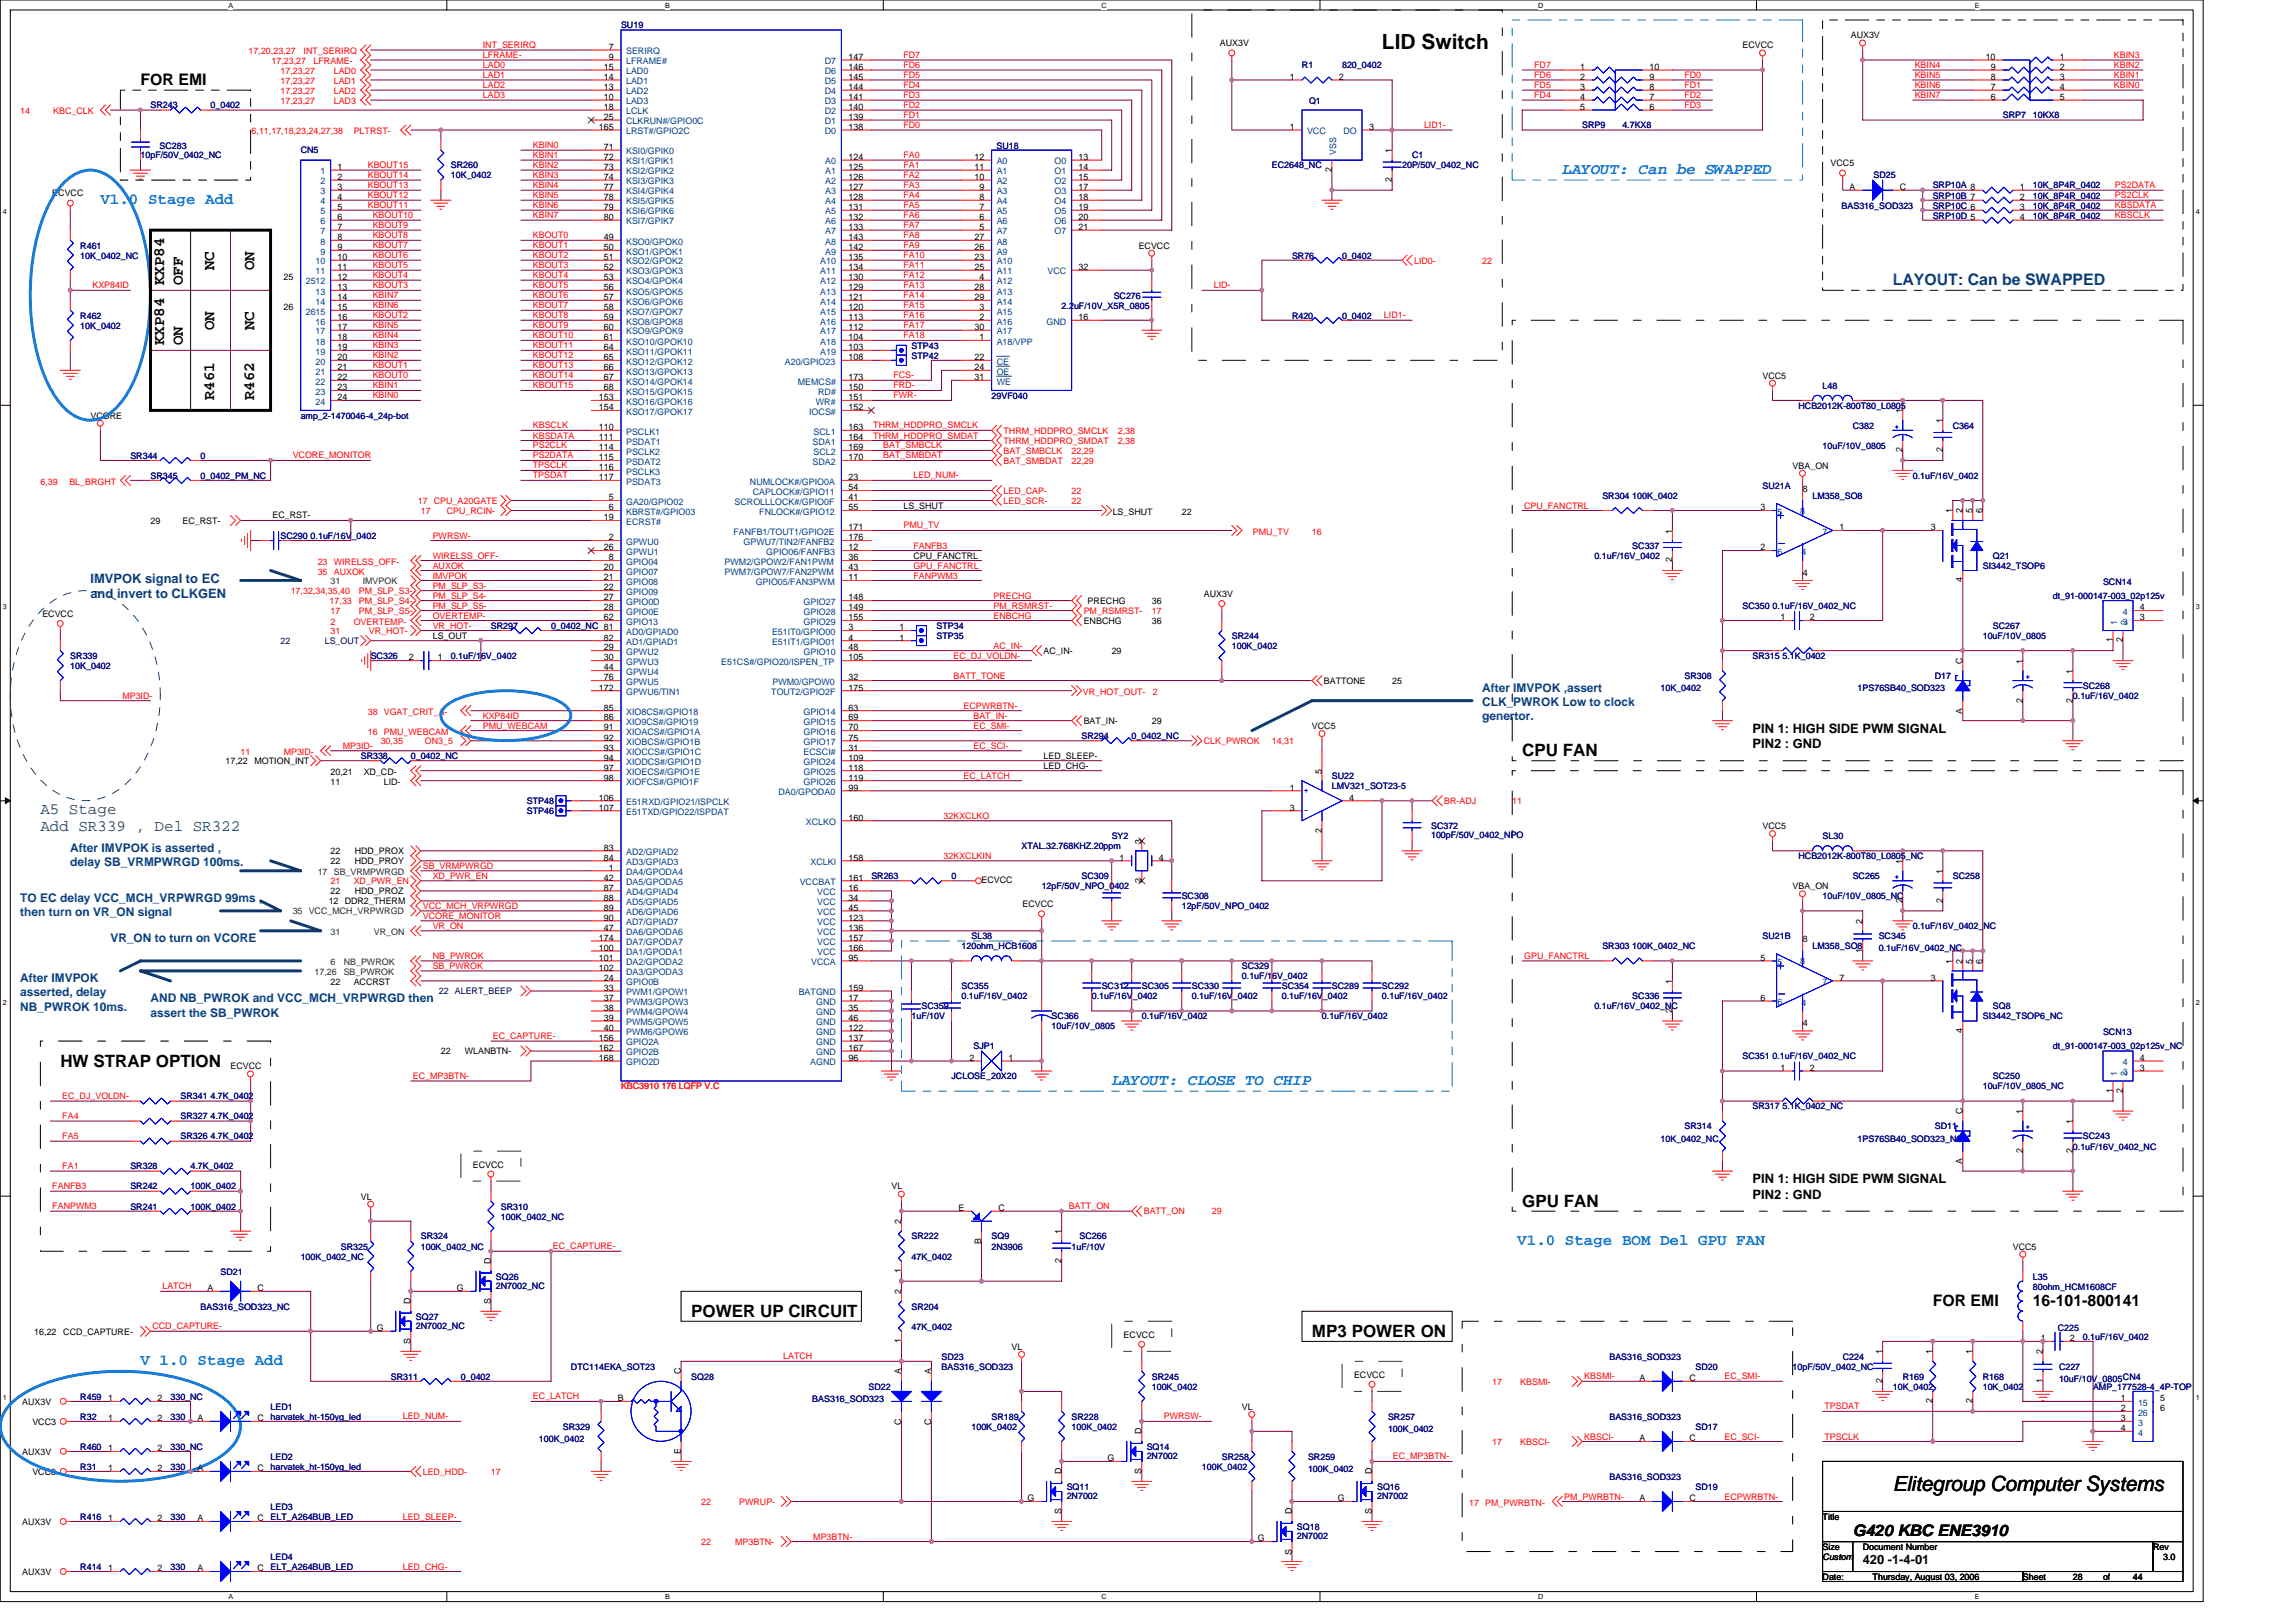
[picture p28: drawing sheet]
<svg xmlns="http://www.w3.org/2000/svg" width="297mm" height="210mm" viewBox="0 0 297 210" stroke-linecap="round" stroke-linejoin="round" font-family="sans-serif">
<defs><g id="words">
<g font-size="2.7">
<text x="178.8" y="6.4">LID Switch</text>
<text x="244.9" y="193">Elitegroup Computer Systems</text>
</g>
<g font-size="2.2">
<text x="196.9" y="97.9">CPU FAN</text>
<text x="7.8" y="138">HW STRAP OPTION</text>
<text x="196.9" y="156.2">GPU FAN</text>
<text x="89.4" y="170.4">POWER UP CIRCUIT</text>
<text x="169.7" y="173">MP3 POWER ON</text>
</g>
<g font-size="2.1">
<text x="18.2" y="11">FOR EMI</text>
<text x="27.7" y="35" transform="rotate(-90 27.7 35)">NC</text>
<text x="32.9" y="35" transform="rotate(-90 32.9 35)">ON</text>
<text x="21.2" y="36.9" transform="rotate(-90 21.2 36.9)">KXP84</text>
<text x="23.6" y="36.9" transform="rotate(-90 23.6 36.9)">OFF</text>
<text x="21.2" y="44.7" transform="rotate(-90 21.2 44.7)">KXP84</text>
<text x="23.6" y="44.7" transform="rotate(-90 23.6 44.7)">ON</text>
<text x="27.7" y="42.7" transform="rotate(-90 27.7 42.7)">ON</text>
<text x="32.9" y="42.7" transform="rotate(-90 32.9 42.7)">NC</text>
<text x="27.7" y="51.8" transform="rotate(-90 27.7 51.8)">R461</text>
<text x="32.9" y="51.8" transform="rotate(-90 32.9 51.8)">R462</text>
<text x="250" y="169">FOR EMI</text>
<text x="263" y="169">16-101-800141</text>
<text x="239.7" y="198.8">G420 KBC ENE3910</text>
</g>
<g font-size="2.1" fill="#0080ff">
<text x="202.1" y="22.5">LAYOUT: Can be SWAPPED</text>
<text x="13" y="26.4">V1.0 Stage Add</text>
<text x="143.8" y="140.4">LAYOUT: CLOSE TO CHIP</text>
<text x="196.3" y="161.1">V1.0 Stage BOM Del GPU FAN</text>
<text x="18.2" y="176.6">V 1.0 Stage Add</text>
</g>
<text font-size="2.1" fill="#004080" x="244.9" y="36.9">LAYOUT: Can be SWAPPED</text>
<g font-size="2.1" fill="#008040">
<text x="5.2" y="105.3">A5 Stage</text>
<text x="5.2" y="107.5">Add SR339 , Del SR322</text>
</g>
<g font-size="1.7" fill="#004080">
<text x="11.7" y="75.4">IMVPOK signal to EC</text>
<text x="11.7" y="77.4">and invert to CLKGEN</text>
</g>
<g font-size="1.7">
<text x="226.7" y="94.8">PIN 1: HIGH SIDE PWM SIGNAL</text>
<text x="226.7" y="96.8">PIN2 : GND</text>
<text x="226.7" y="153.1">PIN 1: HIGH SIDE PWM SIGNAL</text>
<text x="226.7" y="155.1">PIN2 : GND</text>
<text x="241" y="202.4">420 -1-4-01</text>
</g>
<g font-size="1.5" fill="#004080">
<text x="191.7" y="89.5">After IMVPOK ,assert</text>
<text x="191.7" y="91.4">CLK_PWROK Low to clock</text>
<text x="191.7" y="93.2">genertor.</text>
<text x="9.1" y="110.3">After IMVPOK is asserted ,</text>
<text x="9.1" y="112.1">delay SB_VRMPWRGD 100ms.</text>
<text x="2.6" y="116.7">TO EC delay VCC_MCH_VRPWRGD 99ms ,</text>
<text x="2.6" y="118.6">then turn on VR_ON signal</text>
<text x="14.3" y="121.9">VR_ON to turn on VCORE</text>
<text x="2.6" y="127.1">After IMVPOK</text>
<text x="2.6" y="128.9">asserted, delay</text>
<text x="2.6" y="130.8">NB_PWROK 10ms.</text>
<text x="19.5" y="129.7">AND NB_PWROK and VCC_MCH_VRPWRGD then</text>
<text x="19.5" y="131.6">assert the SB_PWROK</text>
</g>
<g font-size="1.2" fill="#000080">
<text x="80.3" y="3.7">SU19</text>
<text x="168.4" y="8.8">R1</text>
<text x="173.6" y="8.8">820_0402</text>
<text x="19.5" y="14">SR243</text>
<text x="27.2" y="14">0_0402</text>
<text x="169.4" y="13.5">Q1</text>
<text x="204.7" y="16.6">SRP9</text>
<text x="209.9" y="16.6">4.7KX8</text>
<text x="259.1" y="15.3">SRP7</text>
<text x="263" y="15.3">10KX8</text>
<text x="18.2" y="20.5">10pF/50V_0402_NC</text>
<text x="20.6" y="19.2">SC283</text>
<text x="38.9" y="19.9">CN5</text>
<text x="58.3" y="21.8">SR260</text>
<text x="58.3" y="23.1">10K_0402</text>
<text x="128.9" y="19.3">SU18</text>
<text x="164.5" y="21.8">EC2648_NC</text>
<text x="181.4" y="21.8">20P/50V_0402_NC</text>
<text x="182.7" y="20.5">C1</text>
<text x="242.4" y="23.1">SD25</text>
<text x="238.2" y="27">BAS316_SOD323</text>
<text x="250" y="27">SRP10C 6</text>
<text x="250" y="25.7">SRP10B 7</text>
<text x="250" y="28.3">SRP10D 5</text>
<text x="250" y="24.4">SRP10A 8</text>
<text x="263" y="27">10K_8P4R_0402</text>
<text x="263" y="28.3">10K_8P4R_0402</text>
<text x="263" y="25.7">10K_8P4R_0402</text>
<text x="263" y="24.4">10K_8P4R_0402</text>
<text x="10.4" y="32.2">R461</text>
<text x="10.4" y="33.5">10K_0402_NC</text>
<text x="167.1" y="33.5">SR76</text>
<text x="173.6" y="33.5">0_0402</text>
<text x="10.4" y="41.2">R462</text>
<text x="137.3" y="39.9">2.2uF/10V_X5R_0805</text>
<text x="144.1" y="38.7">SC276</text>
<text x="167.1" y="41.2">R420</text>
<text x="173.6" y="41.2">0_0402</text>
<text x="10.4" y="42.5">10K_0402</text>
<text x="117.9" y="46.4">STP42</text>
<text x="117.9" y="45.1">STP43</text>
<text x="128.3" y="51.6">29VF040</text>
<text x="232.7" y="52.9">HCB2012K-800T80_L0805</text>
<text x="235.8" y="50.3">L48</text>
<text x="16.9" y="59.4">SR344</text>
<text x="25.9" y="59.4">0</text>
<text x="38.9" y="54.2">amp_2-1470046-4_24p-bot</text>
<text x="235.8" y="58.1">10uF/10V_0805</text>
<text x="239.7" y="55.5">C382</text>
<text x="252.6" y="55.5">C364</text>
<text x="19.5" y="62">SR345</text>
<text x="25.9" y="62">0_0402_PM_NC</text>
<text x="207.3" y="64.6">SR304 100K_0402</text>
<text x="228" y="63.2">SU21A</text>
<text x="234.5" y="64.6">LM358_SO8</text>
<text x="247.5" y="62">0.1uF/16V_0402</text>
<text x="36.3" y="69.7">SC290 0.1uF/16V_0402</text>
<text x="211.2" y="71">SC337</text>
<text x="206.3" y="72.3">0.1uF/16V_0402</text>
<text x="256.5" y="73.6">SI3442_TSOP6</text>
<text x="257.8" y="72.3">Q21</text>
<text x="265.6" y="77.5">dt_91-000147-003_02p125v</text>
<text x="272.1" y="75.7">SCN14</text>
<text x="63.5" y="81.4">SR297</text>
<text x="71.3" y="81.4">0_0402_NC 81</text>
<text x="121.2" y="81.4">STP34</text>
<text x="121.2" y="82.7">STP35</text>
<text x="159.4" y="82.7">SR244</text>
<text x="159.4" y="84">100K_0402</text>
<text x="225.4" y="78.8">SC350 0.1uF/16V_0402_NC</text>
<text x="256.5" y="82.7">10uF/10V_0805</text>
<text x="257.8" y="81.4">SC267</text>
<text x="9.1" y="85.3">SR339</text>
<text x="9.1" y="86.6">10K_0402</text>
<text x="48" y="85.3">SC326</text>
<text x="58.3" y="85.3">0.1uF/16V_0402</text>
<text x="214.8" y="89.4">10K_0402</text>
<text x="217.9" y="87.9">SR308</text>
<text x="226.7" y="85.3">SR315 5.1K_0402</text>
<text x="240.3" y="89.4">1PS76SB40_SOD323</text>
<text x="250.3" y="87.9">D17</text>
<text x="269.5" y="89.2">SC268</text>
<text x="139.9" y="95.6">SR294</text>
<text x="146.4" y="95.6">0_0402_NC</text>
<text x="268.2" y="90.5">0.1uF/16V_0402</text>
<text x="46.7" y="98.2">SR338</text>
<text x="53.1" y="98.2">0_0402_NC</text>
<text x="172.3" y="100.8">SU22</text>
<text x="68.2" y="105.3">STP46</text>
<text x="68.2" y="104.1">STP48</text>
<text x="172.3" y="102.1">LMV321_SOT23-5</text>
<text x="185.1" y="107.3">SC372</text>
<text x="112.7" y="113.8">SR263</text>
<text x="123.1" y="113.8">0</text>
<text x="132.2" y="109.9">XTAL.32.768KHZ.20ppm</text>
<text x="139.9" y="113.8">SC309</text>
<text x="143.8" y="108.6">SY2</text>
<text x="185.1" y="108.5">100pF/50V_0402_NPO</text>
<text x="232.7" y="111.2">HCB2012K-800T80_L0805_NC</text>
<text x="235.8" y="108.6">SL30</text>
<text x="239.7" y="113.8">SC265</text>
<text x="252.6" y="113.8">SC258</text>
<text x="134.8" y="115.1">12pF/50V_NPO_0402</text>
<text x="152.9" y="116.4">SC308</text>
<text x="152.9" y="117.7">12pF/50V_NPO_0402</text>
<text x="235.8" y="116.4">10uF/10V_0805_NC</text>
<text x="124.4" y="122.9">120ohm_HCB1608</text>
<text x="125.7" y="121.5">SL38</text>
<text x="160.7" y="125.4">SC329</text>
<text x="207.3" y="122.9">SR303 100K_0402_NC</text>
<text x="228" y="121.5">SU21B</text>
<text x="234.5" y="122.9">LM358_SO8</text>
<text x="243.1" y="121.5">SC345</text>
<text x="243.1" y="123.1">0.1uF/16V_0402_NC</text>
<text x="247.5" y="120.2">0.1uF/16V_0402_NC</text>
<text x="117.9" y="131.9">1uF/10V</text>
<text x="119.2" y="130.6">SC359</text>
<text x="124.4" y="128">SC355</text>
<text x="124.4" y="129.3">0.1uF/16V_0402</text>
<text x="136.1" y="131.9">SC366</text>
<text x="141.2" y="129.3">0.1uF/16V_0402</text>
<text x="142.5" y="128">SC312</text>
<text x="147.7" y="128">SC305</text>
<text x="147.7" y="131.9">0.1uF/16V_0402</text>
<text x="154.2" y="128">SC330</text>
<text x="154.2" y="129.3">0.1uF/16V_0402</text>
<text x="160.7" y="126.7">0.1uF/16V_0402</text>
<text x="165.8" y="128">SC354</text>
<text x="165.8" y="129.3">0.1uF/16V_0402</text>
<text x="171" y="131.9">0.1uF/16V_0402</text>
<text x="172.3" y="128">SC289</text>
<text x="178.8" y="128">SC292</text>
<text x="178.8" y="129.3">0.1uF/16V_0402</text>
<text x="206.3" y="130.6">0.1uF/16V_0402_NC</text>
<text x="211.2" y="129.3">SC336</text>
<text x="256.5" y="131.9">SI3442_TSOP6_NC</text>
<text x="257.8" y="130.6">SQ8</text>
<text x="125.9" y="135.8">SJP1</text>
<text x="136.1" y="133.2">10uF/10V_0805</text>
<text x="225.4" y="137.1">SC351 0.1uF/16V_0402_NC</text>
<text x="265.6" y="135.8">dt_91-000147-003_02p125v_NC</text>
<text x="272.1" y="134">SCN13</text>
<text x="23.3" y="142.3">SR341 4.7K_0402</text>
<text x="123.1" y="139.7">JCLOSE_20X20</text>
<text x="226.7" y="143.6">SR317 5.1K_0402_NC</text>
<text x="256.5" y="141">10uF/10V_0805_NC</text>
<text x="257.8" y="139.7">SC250</text>
<text x="23.3" y="144.9">SR327 4.7K_0402</text>
<text x="23.3" y="147.4">SR326 4.7K_0402</text>
<text x="214.8" y="147.7">10K_0402_NC</text>
<text x="217.9" y="146.2">SR314</text>
<text x="240.3" y="147.7">1PS76SB40_SOD323_NC</text>
<text x="250.3" y="146.2">SD11</text>
<text x="268.2" y="148.8">0.1uF/16V_0402_NC</text>
<text x="269.5" y="147.4">SC243</text>
<text x="16.9" y="153.9">SR242</text>
<text x="16.9" y="151.3">SR328</text>
<text x="24.7" y="153.9">100K_0402</text>
<text x="24.7" y="151.3">4.7K_0402</text>
<text x="16.9" y="156.5">SR241</text>
<text x="24.7" y="156.5">100K_0402</text>
<text x="44.1" y="161.7">SR325</text>
<text x="54.4" y="160.4">SR324</text>
<text x="54.4" y="161.7">100K_0402_NC</text>
<text x="64.8" y="156.5">SR310</text>
<text x="64.8" y="157.8">100K_0402_NC</text>
<text x="117.9" y="160.4">SR222</text>
<text x="128.3" y="160.4">SQ9</text>
<text x="128.3" y="161.7">2N3906</text>
<text x="138.6" y="161.7">1uF/10V</text>
<text x="139.7" y="160.4">SC266</text>
<text x="28.5" y="165">SD21</text>
<text x="38.9" y="163">100K_0402_NC</text>
<text x="64.2" y="165.6">SQ26</text>
<text x="64.2" y="166.8">2N7002_NC</text>
<text x="117.9" y="163">47K_0402</text>
<text x="263" y="165.6">L35</text>
<text x="263" y="166.9">80ohm_HCM1608CF</text>
<text x="25.9" y="169.5">BAS316_SOD323_NC</text>
<text x="53.8" y="170.8">SQ27</text>
<text x="53.8" y="171.9">2N7002_NC</text>
<text x="117.9" y="169.5">SR204</text>
<text x="117.9" y="172.1">47K_0402</text>
<text x="266.2" y="172.2">C225</text>
<text x="269.5" y="173.4">0.1uF/16V_0402</text>
<text x="50.6" y="178.5">SR311</text>
<text x="59.6" y="178.5">0_0402</text>
<text x="73.9" y="177.2">DTC114EKA_SOT23</text>
<text x="89.4" y="178.5">SQ28</text>
<text x="112.3" y="179.8">SD22</text>
<text x="121.8" y="176">SD23</text>
<text x="121.8" y="177.2">BAS316_SOD323</text>
<text x="149" y="178.5">SR245</text>
<text x="149" y="179.8">100K_0402</text>
<text x="208.2" y="176">BAS316_SOD323</text>
<text x="219.3" y="177.2">SD20</text>
<text x="231.9" y="177.2">10pF/50V_0402_NC</text>
<text x="238.4" y="176">C224</text>
<text x="244.9" y="179.8">10K_0402</text>
<text x="246.2" y="178.5">R169</text>
<text x="256.5" y="178.5">R168</text>
<text x="256.5" y="179.8">10K_0402</text>
<text x="266.4" y="177.2">C227</text>
<text x="266.4" y="178.8">10uF/10V_0805CN4</text>
<text x="270.8" y="179.8">AMP_177528-4_4P-TOP</text>
<text x="10.4" y="181.1">R459</text>
<text x="10.4" y="183.7">R32</text>
<text x="22.1" y="181.1">330_NC</text>
<text x="22.1" y="183.7">330</text>
<text x="35" y="182.4">LED1</text>
<text x="35" y="183.7">harvatek_ht-150yg_led</text>
<text x="72.8" y="185">SR329</text>
<text x="105.1" y="181.4">BAS316_SOD323</text>
<text x="125.7" y="185">100K_0402</text>
<text x="128.3" y="183.7">SR189</text>
<text x="138.6" y="183.7">SR228</text>
<text x="138.6" y="185">100K_0402</text>
<text x="179.6" y="183.7">SR257</text>
<text x="179.6" y="185.3">100K_0402</text>
<text x="208.2" y="183.7">BAS316_SOD323</text>
<text x="219.3" y="185">SD17</text>
<text x="10.4" y="190.2">R31</text>
<text x="10.4" y="187.6">R460</text>
<text x="22.1" y="187.6">330_NC</text>
<text x="22.1" y="190.2">330</text>
<text x="35" y="188.9">LED2</text>
<text x="35" y="190.2">harvatek_ht-150yg_led</text>
<text x="69.7" y="186.6">100K_0402</text>
<text x="148.4" y="187.6">SQ14</text>
<text x="148.4" y="188.8">2N7002</text>
<text x="155.5" y="190.2">100K_0402</text>
<text x="158.1" y="188.9">SR258</text>
<text x="169.2" y="188.9">SR259</text>
<text x="169.2" y="190.5">100K_0402</text>
<text x="208.2" y="191.5">BAS316_SOD323</text>
<text x="10.4" y="196.7">R416</text>
<text x="22.1" y="196.7">330</text>
<text x="35" y="195.4">LED3</text>
<text x="35" y="196.7">ELT_A264BUB_LED</text>
<text x="138" y="192.8">SQ11</text>
<text x="138" y="194">2N7002</text>
<text x="167.8" y="198">SQ18</text>
<text x="178.2" y="192.8">SQ16</text>
<text x="178.2" y="194">2N7002</text>
<text x="219.3" y="192.8">SD19</text>
<text x="10.4" y="203.2">R414</text>
<text x="22.1" y="203.2">330</text>
<text x="35" y="201.9">LED4</text>
<text x="35" y="203.2">ELT_A264BUB_LED</text>
<text x="167.8" y="199.1">2N7002</text>
</g>
<g font-size="1.2">
<text x="157.8" y="6">AUX3V</text>
<text x="239.4" y="5">AUX3V</text>
<text x="78.1" y="9">15</text>
<text x="78.1" y="10.3">14</text>
<text x="78.1" y="11.6">13</text>
<text x="78.8" y="6.5">7</text>
<text x="78.8" y="7.7">9</text>
<text x="109.8" y="11.6">144</text>
<text x="109.8" y="10.3">145</text>
<text x="109.8" y="9">146</text>
<text x="109.8" y="7.7">147</text>
<text x="166.9" y="10.3">1</text>
<text x="173.2" y="10.3">2</text>
<text x="204.4" y="9">1</text>
<text x="204.4" y="10.3">2</text>
<text x="204.4" y="11.6">3</text>
<text x="213.4" y="11.6">8</text>
<text x="213.4" y="10.3">9</text>
<text x="213.4" y="9">10</text>
<text x="225.4" y="6.3">ECVCC</text>
<text x="256.9" y="7.7">10</text>
<text x="257.6" y="11.6">7</text>
<text x="257.6" y="10.3">8</text>
<text x="257.6" y="9">9</text>
<text x="266.5" y="7.7">1</text>
<text x="266.5" y="9">2</text>
<text x="266.5" y="10.3">3</text>
<text x="266.5" y="11.6">4</text>
<text x="77.5" y="16.8">165</text>
<text x="78.1" y="12.9">10</text>
<text x="78.1" y="14.2">18</text>
<text x="78.1" y="15.5">25</text>
<text x="109.8" y="16.8">138</text>
<text x="109.8" y="15.5">139</text>
<text x="109.8" y="14.2">140</text>
<text x="109.8" y="12.9">141</text>
<text x="166.9" y="16.8">1</text>
<text x="177.1" y="16.8">3</text>
<text x="204.4" y="12.9">4</text>
<text x="204.4" y="14.2">5</text>
<text x="213.4" y="14.2">6</text>
<text x="213.4" y="12.9">7</text>
<text x="257.6" y="12.9">6</text>
<text x="266.5" y="12.9">5</text>
<text x="43.7" y="22">1</text>
<text x="43.7" y="23.3">2</text>
<text x="78.1" y="19.4">71</text>
<text x="78.1" y="20.7">72</text>
<text x="78.1" y="22">73</text>
<text x="78.1" y="23.3">74</text>
<text x="109.8" y="20.7">124</text>
<text x="109.8" y="22">125</text>
<text x="109.8" y="23.3">126</text>
<text x="126.1" y="20.7">12</text>
<text x="126.1" y="22">11</text>
<text x="126.1" y="23.3">10</text>
<text x="139.5" y="20.7">13</text>
<text x="139.5" y="22">14</text>
<text x="139.5" y="23.3">15</text>
<text x="172.3" y="22.3" transform="rotate(-90 172.3 22.3)">2</text>
<text x="180.1" y="23.6" transform="rotate(-90 180.1 23.6)">2</text>
<text x="180.1" y="19.8" transform="rotate(-90 180.1 19.8)">1</text>
<text x="236.8" y="21.4">VCC5</text>
<text x="6.8" y="25.4">ECVCC</text>
<text x="43.7" y="24.6">3</text>
<text x="43.7" y="25.9">4</text>
<text x="43.7" y="27.2">5</text>
<text x="43.7" y="28.5">6</text>
<text x="43.7" y="29.8">7</text>
<text x="78.1" y="24.6">77</text>
<text x="78.1" y="25.9">78</text>
<text x="78.1" y="27.2">79</text>
<text x="78.1" y="28.5">80</text>
<text x="109.8" y="24.6">127</text>
<text x="109.8" y="25.9">128</text>
<text x="109.8" y="27.2">131</text>
<text x="109.8" y="28.5">132</text>
<text x="109.8" y="29.8">133</text>
<text x="126.7" y="24.6">9</text>
<text x="126.7" y="25.9">8</text>
<text x="126.7" y="27.2">7</text>
<text x="126.7" y="28.5">6</text>
<text x="126.7" y="29.8">5</text>
<text x="139.5" y="24.6">17</text>
<text x="139.5" y="25.9">18</text>
<text x="139.5" y="27.2">19</text>
<text x="139.5" y="28.5">20</text>
<text x="139.5" y="29.8">21</text>
<text x="239.3" y="24.6">A</text>
<text x="245.8" y="24.6">C</text>
<text x="261.3" y="27.2">3</text>
<text x="261.3" y="25.9">2</text>
<text x="261.3" y="28.5">4</text>
<text x="261.3" y="24.6">1</text>
<text x="43.7" y="33.7">10</text>
<text x="43.7" y="34.9">11</text>
<text x="43.7" y="31.1">8</text>
<text x="43.7" y="32.4">9</text>
<text x="78.1" y="31.1">49</text>
<text x="78.1" y="32.4">50</text>
<text x="78.1" y="33.7">51</text>
<text x="78.1" y="34.9">52</text>
<text x="109.8" y="33.7">135</text>
<text x="109.8" y="34.9">134</text>
<text x="109.8" y="31.1">143</text>
<text x="109.8" y="32.4">142</text>
<text x="126.1" y="31.1">27</text>
<text x="126.1" y="32.4">26</text>
<text x="126.1" y="33.7">23</text>
<text x="126.1" y="34.9">25</text>
<text x="139.5" y="34.9">32</text>
<text x="147.3" y="32.2">ECVCC</text>
<text x="36.7" y="36.2">25</text>
<text x="36.7" y="40.1">26</text>
<text x="43.7" y="36.2">12</text>
<text x="43.7" y="37.5">13</text>
<text x="43.7" y="38.8">14</text>
<text x="43.7" y="40.1">15</text>
<text x="43.7" y="41.4">16</text>
<text x="78.1" y="36.2">53</text>
<text x="78.1" y="37.5">56</text>
<text x="78.1" y="38.8">57</text>
<text x="78.1" y="40.1">58</text>
<text x="78.1" y="41.4">59</text>
<text x="109.8" y="36.2">130</text>
<text x="109.8" y="37.5">129</text>
<text x="109.8" y="38.8">121</text>
<text x="109.8" y="40.1">120</text>
<text x="109.8" y="41.4">113</text>
<text x="126.1" y="37.5">28</text>
<text x="126.1" y="38.8">29</text>
<text x="126.7" y="36.2">4</text>
<text x="126.7" y="40.1">3</text>
<text x="126.7" y="41.4">2</text>
<text x="139.5" y="41.4">16</text>
<text x="43.7" y="42.7">17</text>
<text x="43.7" y="44">18</text>
<text x="43.7" y="45.3">19</text>
<text x="43.7" y="46.6">20</text>
<text x="43.7" y="47.9">21</text>
<text x="78.1" y="42.7">60</text>
<text x="78.1" y="44">61</text>
<text x="78.1" y="45.3">64</text>
<text x="78.1" y="46.6">65</text>
<text x="78.1" y="47.9">66</text>
<text x="109.8" y="42.7">112</text>
<text x="109.8" y="44">104</text>
<text x="109.8" y="45.3">103</text>
<text x="109.8" y="46.6">108</text>
<text x="126.1" y="46.6">22</text>
<text x="126.1" y="47.9">24</text>
<text x="126.1" y="42.7">30</text>
<text x="126.7" y="44">1</text>
<text x="43.7" y="49.2">22</text>
<text x="43.7" y="50.5">23</text>
<text x="43.7" y="51.8">24</text>
<text x="77.5" y="51.8">153</text>
<text x="77.5" y="53.1">154</text>
<text x="78.1" y="49.2">67</text>
<text x="78.1" y="50.5">68</text>
<text x="109.8" y="50.5">150</text>
<text x="109.8" y="51.8">151</text>
<text x="109.8" y="53.1">152</text>
<text x="109.8" y="49.2">173</text>
<text x="126.1" y="49.2">31</text>
<text x="228" y="49">VCC5</text>
<text x="246.1" y="53.5" transform="rotate(-90 246.1 53.5)">1</text>
<text x="11.7" y="54.2">VCORE</text>
<text x="77.5" y="55.7">110</text>
<text x="77.5" y="57">111</text>
<text x="77.5" y="58.3">114</text>
<text x="77.5" y="59.6">115</text>
<text x="109.8" y="55.7">163</text>
<text x="109.8" y="58.3">169</text>
<text x="109.8" y="57">164</text>
<text x="109.8" y="59.6">170</text>
<text x="246.1" y="58.5" transform="rotate(-90 246.1 58.5)">2</text>
<text x="251.3" y="58.5" transform="rotate(-90 251.3 58.5)">2</text>
<text x="251.3" y="54.8" transform="rotate(-90 251.3 54.8)">1</text>
<text x="77.5" y="60.9">116</text>
<text x="77.5" y="62.1">117</text>
<text x="78.8" y="64.7">5</text>
<text x="109.8" y="64.7">41</text>
<text x="109.8" y="63.5">54</text>
<text x="109.8" y="62.1">23</text>
<text x="116.9" y="65.8">LS_SHUT</text>
<text x="231.9" y="60.7">VBA_ON</text>
<text x="233.2" y="63.6">8</text>
<text x="19.5" y="67.8">29</text>
<text x="23.6" y="67.8">EC_RST-</text>
<text x="35.3" y="67.1">EC_RST-</text>
<text x="78.1" y="67.3">19</text>
<text x="78.1" y="71.2">26</text>
<text x="78.8" y="66">6</text>
<text x="78.8" y="69.9">2</text>
<text x="109.8" y="66">55</text>
<text x="109.8" y="71.2">12</text>
<text x="109.8" y="69.9">176</text>
<text x="109.8" y="68.6">171</text>
<text x="144" y="66.6">LS_SHUT</text>
<text x="152.9" y="66.6">22</text>
<text x="216.3" y="69" transform="rotate(-90 216.3 69)">1</text>
<text x="227.7" y="66">3</text>
<text x="227.7" y="71.2">2</text>
<text x="238" y="68.6">1</text>
<text x="249.8" y="68.6">3</text>
<text x="252.6" y="66.4" transform="rotate(-90 252.6 66.4)">1</text>
<text x="253.9" y="66.4" transform="rotate(-90 253.9 66.4)">2</text>
<text x="255.2" y="66.4" transform="rotate(-90 255.2 66.4)">5</text>
<text x="256.5" y="66.4" transform="rotate(-90 256.5 66.4)">6</text>
<text x="78.1" y="73.8">20</text>
<text x="78.1" y="75.1">21</text>
<text x="78.1" y="76.4">22</text>
<text x="78.1" y="77.7">27</text>
<text x="78.8" y="72.5">8</text>
<text x="109.8" y="77.7">148</text>
<text x="109.8" y="75.1">11</text>
<text x="109.8" y="72.5">36</text>
<text x="109.8" y="73.8">43</text>
<text x="118.2" y="72.3">CPU_FANCTRL</text>
<text x="155.7" y="77.2">AUX3V</text>
<text x="216.3" y="72.8" transform="rotate(-90 216.3 72.8)">2</text>
<text x="233.2" y="74.5">4</text>
<text x="253.9" y="75.4" transform="rotate(-90 253.9 75.4)">4</text>
<text x="5.5" y="79.8">ECVCC</text>
<text x="56" y="82.7">LS_OUT</text>
<text x="78.1" y="82.9">82</text>
<text x="78.1" y="80.3">62</text>
<text x="78.1" y="79">28</text>
<text x="109.8" y="81.6">3</text>
<text x="109.8" y="82.9">4</text>
<text x="109.8" y="79">149</text>
<text x="109.8" y="80.3">155</text>
<text x="116.3" y="81.6">1</text>
<text x="116.3" y="82.9">1</text>
<text x="140.2" y="80.8">ENBCHG</text>
<text x="140.7" y="78.1">PRECHG</text>
<text x="149" y="80.8">36</text>
<text x="149" y="78.1">36</text>
<text x="230.4" y="80.3">1</text>
<text x="234.1" y="80.3">2</text>
<text x="273.3" y="83.1" transform="rotate(-90 273.3 83.1)">1</text>
<text x="274.6" y="83.1" transform="rotate(-90 274.6 83.1)">2</text>
<text x="276.9" y="80.3">3</text>
<text x="276.9" y="79">4</text>
<text x="52.9" y="85.5">2</text>
<text x="56.6" y="85.5">1</text>
<text x="77.5" y="89.4">172</text>
<text x="78.1" y="84.2">29</text>
<text x="78.1" y="85.5">30</text>
<text x="78.1" y="86.8">44</text>
<text x="78.1" y="88.1">76</text>
<text x="109.8" y="89.4">175</text>
<text x="109.8" y="84.2">48</text>
<text x="109.8" y="88.1">32</text>
<text x="109.8" y="85.5">105</text>
<text x="135" y="84.6">AC_IN-</text>
<text x="143.8" y="84.6">29</text>
<text x="171.3" y="88.5">BATTONE</text>
<text x="180.1" y="88.5">25</text>
<text x="253.9" y="85.9" transform="rotate(-90 253.9 85.9)">C</text>
<text x="261.7" y="85.9" transform="rotate(-90 261.7 85.9)">1</text>
<text x="268.2" y="87.2" transform="rotate(-90 268.2 87.2)">1</text>
<text x="78.1" y="91.9">85</text>
<text x="78.1" y="93.2">86</text>
<text x="78.1" y="94.5">91</text>
<text x="78.1" y="95.8">92</text>
<text x="109.8" y="91.9">63</text>
<text x="109.8" y="93.2">69</text>
<text x="109.8" y="94.5">70</text>
<text x="109.8" y="95.8">75</text>
<text x="140.2" y="93.7">BAT_IN-</text>
<text x="149" y="93.7">29</text>
<text x="169.7" y="94.3">VCC5</text>
<text x="253.9" y="92.4" transform="rotate(-90 253.9 92.4)">A</text>
<text x="261.7" y="90.9" transform="rotate(-90 261.7 90.9)">2</text>
<text x="268.2" y="90.9" transform="rotate(-90 268.2 90.9)">2</text>
<text x="29.2" y="98.9">17,22</text>
<text x="32.9" y="98.9">MOTION_INT</text>
<text x="42.8" y="100.3">20,21</text>
<text x="42.8" y="101.6">11</text>
<text x="47.1" y="100.3">XD_CD-</text>
<text x="49.7" y="101.6">LID-</text>
<text x="78.1" y="97.1">93</text>
<text x="78.1" y="98.4">94</text>
<text x="78.1" y="99.7">97</text>
<text x="78.1" y="101">98</text>
<text x="109.8" y="97.1">31</text>
<text x="109.8" y="99.7">118</text>
<text x="109.8" y="101">119</text>
<text x="109.8" y="98.4">109</text>
<text x="135" y="98.2">LED_SLEEP-</text>
<text x="135" y="99.5">LED_CHG-</text>
<text x="171" y="100.1" transform="rotate(-90 171 100.1)">5</text>
<text x="77.5" y="103.6">106</text>
<text x="77.5" y="104.9">107</text>
<text x="109.8" y="102.3">99</text>
<text x="109.8" y="106.2">160</text>
<text x="166.9" y="102.3">1</text>
<text x="166.9" y="104.9">3</text>
<text x="171" y="107.8" transform="rotate(-90 171 107.8)">2</text>
<text x="174.5" y="103.6">4</text>
<text x="228" y="107.3">VCC5</text>
<text x="42.8" y="111.8">22</text>
<text x="42.8" y="110.5">22</text>
<text x="45.9" y="111.8">HDD_PROY</text>
<text x="45.9" y="110.5">HDD_PROX</text>
<text x="78.1" y="110.1">83</text>
<text x="78.1" y="111.4">84</text>
<text x="78.1" y="114">42</text>
<text x="78.8" y="112.7">1</text>
<text x="109.8" y="111.4">158</text>
<text x="109.8" y="114">161</text>
<text x="144.8" y="111.4">1</text>
<text x="147.7" y="109.2" transform="rotate(-90 147.7 109.2)">3</text>
<text x="149.9" y="111.4">4</text>
<text x="246.1" y="111.8" transform="rotate(-90 246.1 111.8)">1</text>
<text x="251.3" y="113.1" transform="rotate(-90 251.3 113.1)">1</text>
<text x="42.5" y="117">12 DDR2_THERM</text>
<text x="42.8" y="115.7">22</text>
<text x="45.9" y="115.7">HDD_PROZ</text>
<text x="78.1" y="115.3">87</text>
<text x="78.1" y="116.6">88</text>
<text x="78.1" y="117.9">89</text>
<text x="78.1" y="119.1">90</text>
<text x="109.8" y="115.3">16</text>
<text x="109.8" y="116.6">34</text>
<text x="109.8" y="117.9">45</text>
<text x="109.8" y="119.1">123</text>
<text x="127" y="114.3">ECVCC</text>
<text x="132.3" y="117.4">ECVCC</text>
<text x="147.7" y="114.2" transform="rotate(-90 147.7 114.2)">2</text>
<text x="231.9" y="115.1">VBA_ON</text>
<text x="241" y="119.5" transform="rotate(-90 241 119.5)">2</text>
<text x="246.1" y="116.8" transform="rotate(-90 246.1 116.8)">2</text>
<text x="251.3" y="116.8" transform="rotate(-90 251.3 116.8)">2</text>
<text x="77.5" y="123">100</text>
<text x="77.5" y="124.3">101</text>
<text x="77.5" y="125.6">102</text>
<text x="77.5" y="121.8">174</text>
<text x="78.1" y="120.4">47</text>
<text x="109.8" y="124.3">95</text>
<text x="109.8" y="120.4">136</text>
<text x="109.8" y="121.8">157</text>
<text x="109.8" y="123">166</text>
<text x="227.7" y="124.3">5</text>
<text x="233.2" y="121.9">8</text>
<text x="241" y="123.3" transform="rotate(-90 241 123.3)">1</text>
<text x="252.6" y="124.7" transform="rotate(-90 252.6 124.7)">1</text>
<text x="253.9" y="124.7" transform="rotate(-90 253.9 124.7)">2</text>
<text x="255.2" y="124.7" transform="rotate(-90 255.2 124.7)">5</text>
<text x="256.5" y="124.7" transform="rotate(-90 256.5 124.7)">6</text>
<text x="42.8" y="127.5">22</text>
<text x="45.8" y="127.5">ACCRST</text>
<text x="78.1" y="126.9">24</text>
<text x="78.1" y="128.2">33</text>
<text x="78.1" y="129.5">37</text>
<text x="78.1" y="130.8">38</text>
<text x="109.8" y="128.2">159</text>
<text x="109.8" y="129.5">17</text>
<text x="109.8" y="130.8">35</text>
<text x="216.3" y="131.1" transform="rotate(-90 216.3 131.1)">2</text>
<text x="216.3" y="127.3" transform="rotate(-90 216.3 127.3)">1</text>
<text x="227.7" y="129.5">6</text>
<text x="238" y="126.9">7</text>
<text x="249.8" y="126.9">3</text>
<text x="57" y="136.4">22</text>
<text x="60.1" y="136.4">WLANBTN-</text>
<text x="77.5" y="134.7">156</text>
<text x="77.5" y="136">162</text>
<text x="77.5" y="137.3">168</text>
<text x="78.1" y="132.1">39</text>
<text x="78.1" y="133.4">40</text>
<text x="109.8" y="137.3">96</text>
<text x="109.8" y="132.1">46</text>
<text x="109.8" y="133.4">122</text>
<text x="109.8" y="134.7">137</text>
<text x="109.8" y="136">167</text>
<text x="125.4" y="137.3">2</text>
<text x="130.5" y="137.3">1</text>
<text x="233.2" y="132.8">4</text>
<text x="253.9" y="133.7" transform="rotate(-90 253.9 133.7)">4</text>
<text x="276.9" y="137.3">4</text>
<text x="29.8" y="138.4">ECVCC</text>
<text x="230.4" y="138.6">1</text>
<text x="234.1" y="138.6">2</text>
<text x="273.3" y="141.4" transform="rotate(-90 273.3 141.4)">1</text>
<text x="274.6" y="141.4" transform="rotate(-90 274.6 141.4)">2</text>
<text x="276.9" y="138.6">3</text>
<text x="253.9" y="144.2" transform="rotate(-90 253.9 144.2)">C</text>
<text x="261.7" y="149.2" transform="rotate(-90 261.7 149.2)">2</text>
<text x="261.7" y="144.2" transform="rotate(-90 261.7 144.2)">1</text>
<text x="268.2" y="149.2" transform="rotate(-90 268.2 149.2)">2</text>
<text x="268.2" y="145.5" transform="rotate(-90 268.2 145.5)">1</text>
<text x="46.7" y="155.2">VL</text>
<text x="61.2" y="151.1">ECVCC</text>
<text x="115.3" y="153.9">VL</text>
<text x="253.9" y="150.6" transform="rotate(-90 253.9 150.6)">A</text>
<text x="116.6" y="158.4" transform="rotate(-90 116.6 158.4)">2</text>
<text x="124" y="156.7">E</text>
<text x="127" y="161" transform="rotate(-90 127 161)">B</text>
<text x="129.2" y="156.7">C</text>
<text x="137.3" y="159.7" transform="rotate(-90 137.3 159.7)">1</text>
<text x="260.4" y="161.7">VCC5</text>
<text x="26.8" y="167.1">A</text>
<text x="33.3" y="167.1">C</text>
<text x="59.1" y="167.1">G</text>
<text x="63.5" y="163.6" transform="rotate(-90 63.5 163.6)">D</text>
<text x="116.6" y="167.5" transform="rotate(-90 116.6 167.5)">2</text>
<text x="116.6" y="164.8" transform="rotate(-90 116.6 164.8)">1</text>
<text x="137.3" y="163.5" transform="rotate(-90 137.3 163.5)">2</text>
<text x="4.4" y="172.7">16,22</text>
<text x="8.2" y="172.7">CCD_CAPTURE-</text>
<text x="48.7" y="172.3">G</text>
<text x="53.1" y="173.9" transform="rotate(-90 53.1 173.9)">S</text>
<text x="53.1" y="168.8" transform="rotate(-90 53.1 168.8)">D</text>
<text x="63.5" y="168.8" transform="rotate(-90 63.5 168.8)">S</text>
<text x="116.6" y="173.8" transform="rotate(-90 116.6 173.8)">1</text>
<text x="145.4" y="173.1">ECVCC</text>
<text x="264" y="173.6">1</text>
<text x="267.8" y="173.6">2</text>
<text x="88.1" y="177.8" transform="rotate(-90 88.1 177.8)">C</text>
<text x="116.6" y="177.8" transform="rotate(-90 116.6 177.8)">A</text>
<text x="120.5" y="177.8" transform="rotate(-90 120.5 177.8)">A</text>
<text x="130.9" y="174.7">VL</text>
<text x="175.2" y="178.3">ECVCC</text>
<text x="212.1" y="178.7">A</text>
<text x="218.6" y="178.7">C</text>
<text x="243.5" y="179" transform="rotate(-90 243.5 179)">2</text>
<text x="243.5" y="175.3" transform="rotate(-90 243.5 175.3)">1</text>
<text x="250" y="175.3" transform="rotate(-90 250 175.3)">1</text>
<text x="255.2" y="175.3" transform="rotate(-90 255.2 175.3)">1</text>
<text x="264.3" y="179" transform="rotate(-90 264.3 179)">1</text>
<text x="264.3" y="175.3" transform="rotate(-90 264.3 175.3)">2</text>
<text x="2.9" y="181.8">AUX3V</text>
<text x="4.2" y="184.4">VCC3</text>
<text x="14" y="181.3">1</text>
<text x="14" y="183.9">1</text>
<text x="20.4" y="181.3">2</text>
<text x="20.4" y="183.9">2</text>
<text x="25.5" y="183.9">A</text>
<text x="33.3" y="183.9">C</text>
<text x="79.9" y="181.3">B</text>
<text x="116.6" y="184.4" transform="rotate(-90 116.6 184.4)">C</text>
<text x="120.5" y="184.4" transform="rotate(-90 120.5 184.4)">C</text>
<text x="147.7" y="185.6" transform="rotate(-90 147.7 185.6)">D</text>
<text x="160.7" y="182.4">VL</text>
<text x="250" y="181.6" transform="rotate(-90 250 181.6)">2</text>
<text x="255.2" y="181.6" transform="rotate(-90 255.2 181.6)">2</text>
<text x="274.4" y="181.3">1</text>
<text x="274.4" y="182.6">2</text>
<text x="274.4" y="183.9">3</text>
<text x="274.4" y="185.2">4</text>
<text x="279.5" y="181.3">5</text>
<text x="279.5" y="182.6">6</text>
<text x="2.9" y="188.3">AUX3V</text>
<text x="4.2" y="190.9">VCC3</text>
<text x="14" y="190.4">1</text>
<text x="14" y="187.8">1</text>
<text x="20.4" y="190.4">2</text>
<text x="20.4" y="187.8">2</text>
<text x="25.5" y="190.4">A</text>
<text x="33.3" y="190.4">C</text>
<text x="88.1" y="188.2" transform="rotate(-90 88.1 188.2)">E</text>
<text x="137.3" y="190.8" transform="rotate(-90 137.3 190.8)">D</text>
<text x="143.3" y="189.1">G</text>
<text x="147.7" y="190.8" transform="rotate(-90 147.7 190.8)">S</text>
<text x="177.5" y="190.8" transform="rotate(-90 177.5 190.8)">D</text>
<text x="212.1" y="186.5">A</text>
<text x="218.6" y="186.5">C</text>
<text x="2.9" y="197.3">AUX3V</text>
<text x="14" y="196.9">1</text>
<text x="20.4" y="196.9">2</text>
<text x="25.5" y="196.9">A</text>
<text x="33.3" y="196.9">C</text>
<text x="132.9" y="194.3">G</text>
<text x="137.3" y="196" transform="rotate(-90 137.3 196)">S</text>
<text x="167.1" y="196" transform="rotate(-90 167.1 196)">D</text>
<text x="173.1" y="194.3">G</text>
<text x="177.5" y="196" transform="rotate(-90 177.5 196)">S</text>
<text x="212.1" y="194.3">A</text>
<text x="218.6" y="194.3">C</text>
<text x="235.8" y="196.7">Title</text>
<text x="2.9" y="203.8">AUX3V</text>
<text x="14" y="203.3">1</text>
<text x="20.4" y="203.3">2</text>
<text x="25.5" y="203.3">A</text>
<text x="33.3" y="203.3">C</text>
<text x="162.7" y="199.5">G</text>
<text x="167.1" y="201.2" transform="rotate(-90 167.1 201.2)">S</text>
<text x="235.8" y="200.6">Size</text>
<text x="235.8" y="201.8">Custom</text>
<text x="241" y="200.6">Document Number</text>
<text x="278.5" y="200.6">Rev</text>
<text x="279.8" y="201.9">3.0</text>
<text x="235.8" y="204.4">Date:</text>
<text x="242.3" y="204.4">Thursday, August 03, 2006</text>
<text x="261.7" y="204.4">Sheet</text>
<text x="268.2" y="204.4">28</text>
<text x="272.1" y="204.4">of</text>
<text x="275.9" y="204.4">44</text>
</g>
<g font-size="1.2" fill="#f00">
<text x="32.2" y="7">17,20,23,27</text>
<text x="35.1" y="8.3">17,23,27</text>
<text x="36.3" y="9.6">17,23,27</text>
<text x="36.3" y="10.9">17,23,27</text>
<text x="39.3" y="7">INT_SERIRQ</text>
<text x="40.6" y="8.3">LFRAME-</text>
<text x="43.2" y="9.6">LAD0</text>
<text x="43.2" y="10.9">LAD1</text>
<text x="62.5" y="6.2">INT_SERIRQ</text>
<text x="62.5" y="7.5">LFRAME-</text>
<text x="62.5" y="8.8">LAD0</text>
<text x="62.5" y="10.1">LAD1</text>
<text x="62.5" y="11.4">LAD2</text>
<text x="116.9" y="10.1">FD5</text>
<text x="116.9" y="8.8">FD6</text>
<text x="116.9" y="11.4">FD4</text>
<text x="116.9" y="7.5">FD7</text>
<text x="198.5" y="8.8">FD7</text>
<text x="198.5" y="10.1">FD6</text>
<text x="198.5" y="11.4">FD5</text>
<text x="217.9" y="11.4">FD1</text>
<text x="217.9" y="10.1">FD0</text>
<text x="247.7" y="8.8">KBIN4</text>
<text x="247.7" y="10.1">KBIN5</text>
<text x="247.7" y="11.4">KBIN6</text>
<text x="273.5" y="7.5">KBIN3</text>
<text x="273.5" y="8.8">KBIN2</text>
<text x="273.5" y="11.4">KBIN0</text>
<text x="273.5" y="10.1">KBIN1</text>
<text x="2.6" y="14.8">14</text>
<text x="6.9" y="14.8">KBC_CLK</text>
<text x="32.6" y="17.4">6,11,17,18,23,24,27,38</text>
<text x="36.3" y="13.5">17,23,27</text>
<text x="36.3" y="12.2">17,23,27</text>
<text x="43.2" y="13.5">LAD3</text>
<text x="43.2" y="12.2">LAD2</text>
<text x="45.8" y="17.4">PLTRST-</text>
<text x="62.5" y="12.7">LAD3</text>
<text x="116.9" y="15.3">FD1</text>
<text x="116.9" y="12.7">FD3</text>
<text x="116.9" y="14">FD2</text>
<text x="116.9" y="16.6">FD0</text>
<text x="184.2" y="16.6">LID1-</text>
<text x="198.5" y="12.7">FD4</text>
<text x="217.9" y="14">FD3</text>
<text x="217.9" y="12.7">FD2</text>
<text x="247.7" y="12.7">KBIN7</text>
<text x="47.6" y="23.1">KBOUT14</text>
<text x="47.6" y="21.8">KBOUT15</text>
<text x="68.9" y="19.2">KBIN0</text>
<text x="68.9" y="20.5">KBIN1</text>
<text x="68.9" y="21.8">KBIN2</text>
<text x="68.9" y="23.1">KBIN3</text>
<text x="116.9" y="20.5">FA0</text>
<text x="116.9" y="21.8">FA1</text>
<text x="116.9" y="23.1">FA2</text>
<text x="47.6" y="26.9">KBOUT11</text>
<text x="47.6" y="25.7">KBOUT12</text>
<text x="47.6" y="24.4">KBOUT13</text>
<text x="48.2" y="29.5">KBOUT9</text>
<text x="48.2" y="28.2">KBOUT10</text>
<text x="68.9" y="24.4">KBIN4</text>
<text x="68.9" y="25.7">KBIN5</text>
<text x="68.9" y="26.9">KBIN6</text>
<text x="68.9" y="28.2">KBIN7</text>
<text x="116.9" y="24.4">FA3</text>
<text x="116.9" y="25.7">FA4</text>
<text x="116.9" y="26.9">FA5</text>
<text x="116.9" y="28.2">FA6</text>
<text x="116.9" y="29.5">FA7</text>
<text x="273.6" y="24.4">PS2DATA</text>
<text x="273.6" y="28.2">KBSCLK</text>
<text x="273.6" y="25.7">PS2CLK</text>
<text x="273.6" y="26.9">KBSDATA</text>
<text x="48.2" y="34.7">KBOUT5</text>
<text x="48.2" y="33.4">KBOUT6</text>
<text x="48.2" y="32.1">KBOUT7</text>
<text x="48.2" y="30.8">KBOUT8</text>
<text x="68.9" y="30.8">KBOUT0</text>
<text x="68.9" y="32.1">KBOUT1</text>
<text x="68.9" y="33.4">KBOUT2</text>
<text x="68.9" y="34.7">KBOUT3</text>
<text x="116.9" y="30.8">FA8</text>
<text x="116.9" y="32.1">FA9</text>
<text x="116.9" y="33.4">FA10</text>
<text x="116.9" y="34.7">FA11</text>
<text x="182.9" y="34.1">LID0-</text>
<text x="191.7" y="34.1">22</text>
<text x="12" y="37.3">KXP84ID</text>
<text x="48.2" y="41.2">KBOUT2</text>
<text x="48.2" y="39.9">KBIN6</text>
<text x="48.2" y="38.6">KBIN7</text>
<text x="48.2" y="37.3">KBOUT3</text>
<text x="48.2" y="36">KBOUT4</text>
<text x="68.9" y="36">KBOUT4</text>
<text x="68.9" y="37.3">KBOUT5</text>
<text x="68.9" y="38.6">KBOUT6</text>
<text x="68.9" y="39.9">KBOUT7</text>
<text x="68.9" y="41.2">KBOUT8</text>
<text x="116.9" y="36">FA12</text>
<text x="116.9" y="37.3">FA13</text>
<text x="116.9" y="38.6">FA14</text>
<text x="116.9" y="39.9">FA15</text>
<text x="116.9" y="41.2">FA16</text>
<text x="157" y="37.3">LID-</text>
<text x="179" y="41.2">LID1-</text>
<text x="48.2" y="47.7">KBOUT1</text>
<text x="48.2" y="46.4">KBIN2</text>
<text x="48.2" y="45.1">KBIN3</text>
<text x="48.2" y="43.8">KBIN4</text>
<text x="48.2" y="42.5">KBIN5</text>
<text x="68.9" y="42.5">KBOUT9</text>
<text x="68.9" y="43.8">KBOUT10</text>
<text x="68.9" y="45.1">KBOUT11</text>
<text x="68.9" y="46.4">KBOUT12</text>
<text x="68.9" y="47.7">KBOUT13</text>
<text x="116.9" y="42.5">FA17</text>
<text x="116.9" y="43.8">FA18</text>
<text x="48.2" y="50.3">KBIN1</text>
<text x="48.2" y="51.6">KBIN0</text>
<text x="48.2" y="49">KBOUT0</text>
<text x="68.9" y="49">KBOUT14</text>
<text x="68.9" y="50.3">KBOUT15</text>
<text x="115.6" y="49">FCS-</text>
<text x="115.6" y="50.3">FRD-</text>
<text x="115.6" y="51.6">FWR-</text>
<text x="37.9" y="59.3">VCORE_MONITOR</text>
<text x="68.9" y="55.4">KBSCLK</text>
<text x="68.9" y="56.7">KBSDATA</text>
<text x="68.9" y="58">PS2CLK</text>
<text x="68.9" y="59.3">PS2DATA</text>
<text x="113" y="55.4">THRM_HDDPRO_SMCLK</text>
<text x="113" y="56.7">THRM_HDDPRO_SMDAT</text>
<text x="114.3" y="59.3">BAT_SMBDAT</text>
<text x="114.3" y="58">BAT_SMBCLK</text>
<text x="129.8" y="56.1">THRM_HDDPRO_SMCLK</text>
<text x="129.8" y="57.4">THRM_HDDPRO_SMDAT</text>
<text x="129.8" y="58.7">BAT_SMBCLK</text>
<text x="138.6" y="58.7">22,29</text>
<text x="144.6" y="56.1">2,38</text>
<text x="144.6" y="57.4">2,38</text>
<text x="5.2" y="62.7">6,39</text>
<text x="9" y="62.7">BL_BRGHT</text>
<text x="54.1" y="65.2">17 CPU_A20GATE</text>
<text x="68.9" y="60.6">TPSCLK</text>
<text x="68.9" y="61.9">TPSDAT</text>
<text x="118.2" y="61.9">LED_NUM-</text>
<text x="129.8" y="60">BAT_SMBDAT</text>
<text x="129.8" y="63.9">LED_CAP-</text>
<text x="129.8" y="65.2">LED_SCR-</text>
<text x="138.6" y="65.2">22</text>
<text x="138.6" y="63.9">22</text>
<text x="138.6" y="60">22,29</text>
<text x="197.2" y="65.8">CPU_FANCTRL</text>
<text x="54.4" y="66.5">17</text>
<text x="56" y="69.7">PWRSW-</text>
<text x="57.8" y="66.5">CPU_RCIN-</text>
<text x="116.9" y="68.4">PMU_TV</text>
<text x="118.2" y="71">FANFB3</text>
<text x="162.1" y="69.2">PMU_TV</text>
<text x="169.7" y="69.2">16</text>
<text x="37.6" y="76.9">17,32,34,35,40</text>
<text x="41.1" y="73.1">23 WIRELSS_OFF-</text>
<text x="41.1" y="74.4">35 AUXOK</text>
<text x="46.4" y="76.9">PM_SLP_S3-</text>
<text x="56" y="76.2">PM_SLP_S3-</text>
<text x="56" y="77.5">PM_SLP_S4-</text>
<text x="56" y="74.9">IMVPOK</text>
<text x="56" y="73.6">AUXOK</text>
<text x="56" y="72.3">WIRELSS_OFF-</text>
<text x="118.2" y="74.9">FANPWM3</text>
<text x="118.2" y="73.6">GPU_FANCTRL</text>
<text x="128.5" y="77.5">PRECHG</text>
<text x="42.6" y="78.1">17,33</text>
<text x="42.8" y="82">31</text>
<text x="42.8" y="80.9">2</text>
<text x="42.8" y="79.4">17</text>
<text x="45.8" y="80.9">OVERTEMP-</text>
<text x="46.4" y="79.4">PM_SLP_S5-</text>
<text x="46.4" y="78.1">PM_SLP_S4-</text>
<text x="47.7" y="82">VR_HOT-</text>
<text x="56" y="80.1">OVERTEMP-</text>
<text x="56" y="78.8">PM_SLP_S5-</text>
<text x="56" y="81.3">VR_HOT-</text>
<text x="128.5" y="78.8">PM_RSMRST-</text>
<text x="128.5" y="80.1">ENBCHG</text>
<text x="128.5" y="83.9">AC_IN-</text>
<text x="140.2" y="79.4">PM_RSMRST-</text>
<text x="149" y="79.4">17</text>
<text x="123.4" y="85.2">EC_DJ_VOLDN-</text>
<text x="123.4" y="87.8">BATT_TONE</text>
<text x="140.1" y="89.9">VR_HOT_OUT-</text>
<text x="149.1" y="89.9">2</text>
<text x="15.8" y="90.4">MP3ID-</text>
<text x="47.6" y="95.1">16 PMU_WEBCAM</text>
<text x="47.6" y="92.5">38 VGAT_CRIT_A-</text>
<text x="62.5" y="94.3">PMU_WEBCAM</text>
<text x="62.5" y="93">KXP84ID</text>
<text x="124.6" y="91.7">ECPWRBTN-</text>
<text x="125.9" y="94.3">EC_SMI-</text>
<text x="125.9" y="93">BAT_IN-</text>
<text x="31.1" y="97.7">11</text>
<text x="36.7" y="97.7">MP3ID-</text>
<text x="44.3" y="96.9">MP3ID-</text>
<text x="49.3" y="96.3">30,35</text>
<text x="55" y="96.3">ON3_5</text>
<text x="124.6" y="100.8">EC_LATCH</text>
<text x="125.9" y="96.9">EC_SCI-</text>
<text x="155.7" y="96.3">CLK_PWROK</text>
<text x="164.5" y="96.3">14,31</text>
<text x="122.1" y="106">32KXCLKO</text>
<text x="186.8" y="104.1">BR-ADJ</text>
<text x="195.6" y="104.1">11</text>
<text x="54.7" y="112.4">SB_VRMPWRGD</text>
<text x="56" y="113.7">XD_PWR_EN</text>
<text x="122.1" y="111.1">32KXCLKIN</text>
<text x="42.8" y="114.4">21</text>
<text x="45.8" y="114.4">XD_PWR_EN</text>
<text x="54.7" y="117.6">VCC_MCH_VRPWRGD</text>
<text x="54.7" y="118.9">VCORE_MONITOR</text>
<text x="56" y="120.2">VR_ON</text>
<text x="56" y="124.1">NB_PWROK</text>
<text x="56" y="125.4">SB_PWROK</text>
<text x="197.2" y="124.1">GPU_FANCTRL</text>
<text x="63.8" y="134.5">EC_CAPTURE-</text>
<text x="8.1" y="142.2">EC_DJ_VOLDN-</text>
<text x="53.4" y="139.6">EC_MP3BTN-</text>
<text x="80.3" y="141">KBC3910 176 LQFP V.C</text>
<text x="8.1" y="147.4">FA5</text>
<text x="8.1" y="144.8">FA4</text>
<text x="6.8" y="153.9">FANFB3</text>
<text x="8.1" y="151.3">FA1</text>
<text x="6.8" y="156.5">FANPWM3</text>
<text x="71.5" y="161.7">EC_CAPTURE-</text>
<text x="138.3" y="156.5">BATT_ON</text>
<text x="148" y="157.2">BATT_ON</text>
<text x="156.8" y="157.2">29</text>
<text x="21" y="166.9">LATCH</text>
<text x="19.7" y="172">CCD_CAPTURE-</text>
<text x="101.3" y="175.9">LATCH</text>
<text x="193.1" y="179.2">17</text>
<text x="196.7" y="179.2">KBSMI-</text>
<text x="205" y="178.5">KBSMI-</text>
<text x="223.1" y="178.5">EC_SMI-</text>
<text x="52.1" y="183.7">LED_NUM-</text>
<text x="68.9" y="181.1">EC_LATCH</text>
<text x="150.6" y="183.7">PWRSW-</text>
<text x="236" y="182.4">TPSDAT</text>
<text x="54.7" y="190.9">LED_HDD-</text>
<text x="63.5" y="190.9">17</text>
<text x="180.2" y="188.9">EC_MP3BTN-</text>
<text x="193.1" y="187">17</text>
<text x="196.7" y="187">KBSCI-</text>
<text x="205" y="186.3">KBSCI-</text>
<text x="223.1" y="186.3">EC_SCI-</text>
<text x="236" y="186.3">TPSCLK</text>
<text x="52.1" y="196.6">LED_SLEEP-</text>
<text x="90.7" y="194.7">22</text>
<text x="95.6" y="194.7">PWRUP-</text>
<text x="190.1" y="194.9">17 PM_PWRBTN-</text>
<text x="202.4" y="194.1">PM_PWRBTN-</text>
<text x="223.1" y="194.1">ECPWRBTN-</text>
<text x="52.1" y="203.1">LED_CHG-</text>
<text x="90.7" y="199.9">22</text>
<text x="95.1" y="199.9">MP3BTN-</text>
<text x="105.2" y="199.2">MP3BTN-</text>
</g>
<g font-size="1.2" fill="#004080">
<text x="81" y="7">SERIRQ</text>
<text x="81" y="8.3">LFRAME#</text>
<text x="81" y="9.6">LAD0</text>
<text x="81" y="10.9">LAD1</text>
<text x="106.7" y="10.9">D5</text>
<text x="106.7" y="9.6">D6</text>
<text x="106.7" y="8.3">D7</text>
<text x="81" y="12.2">LAD2</text>
<text x="81" y="13.5">LAD3</text>
<text x="81" y="14.8">LCLK</text>
<text x="81" y="16.1">CLKRUN#/GPIO0C</text>
<text x="81" y="17.4">LRST#/GPIO2C</text>
<text x="106.7" y="17.4">D0</text>
<text x="106.7" y="16.1">D1</text>
<text x="106.7" y="14.8">D2</text>
<text x="106.7" y="13.5">D3</text>
<text x="106.7" y="12.2">D4</text>
<text x="169.1" y="17.4">VCC</text>
<text x="173.8" y="17.4">DO</text>
<text x="41.5" y="22.6">1</text>
<text x="41.5" y="23.9">2</text>
<text x="81" y="20">KSI0/GPIK0</text>
<text x="81" y="21.3">KSI1/GPIK1</text>
<text x="81" y="22.6">KSI2/GPIK2</text>
<text x="81" y="23.9">KSI3/GPIK3</text>
<text x="106.8" y="21.3">A0</text>
<text x="106.8" y="22.6">A1</text>
<text x="106.8" y="23.9">A2</text>
<text x="128.9" y="21.3">A0</text>
<text x="128.9" y="22.6">A1</text>
<text x="128.9" y="23.9">A2</text>
<text x="136.4" y="21.3">O0</text>
<text x="136.4" y="22.6">O1</text>
<text x="136.4" y="23.9">O2</text>
<text x="172.9" y="20.1" transform="rotate(-90 172.9 20.1)">VSS</text>
<text x="41.5" y="25.2">3</text>
<text x="41.5" y="26.5">4</text>
<text x="41.5" y="27.7">5</text>
<text x="41.5" y="29">6</text>
<text x="81" y="25.2">KSI4/GPIK4</text>
<text x="81" y="26.5">KSI5/GPIK5</text>
<text x="81" y="27.7">KSI6/GPIK6</text>
<text x="81" y="29">KSI7/GPIK7</text>
<text x="106.8" y="25.2">A3</text>
<text x="106.8" y="26.5">A4</text>
<text x="106.8" y="27.7">A5</text>
<text x="106.8" y="29">A6</text>
<text x="128.9" y="25.2">A3</text>
<text x="128.9" y="26.5">A4</text>
<text x="128.9" y="27.7">A5</text>
<text x="128.9" y="29">A6</text>
<text x="136.4" y="25.2">O3</text>
<text x="136.4" y="26.5">O4</text>
<text x="136.4" y="27.7">O5</text>
<text x="136.4" y="29">O6</text>
<text x="40.8" y="34.2">10</text>
<text x="40.8" y="35.5">11</text>
<text x="41.5" y="30.3">7</text>
<text x="41.5" y="31.6">8</text>
<text x="41.5" y="32.9">9</text>
<text x="81" y="31.6">KSO0/GPOK0</text>
<text x="81" y="32.9">KSO1/GPOK1</text>
<text x="81" y="34.2">KSO2/GPOK2</text>
<text x="81" y="35.5">KSO3/GPOK3</text>
<text x="106.1" y="34.2">A10</text>
<text x="106.1" y="35.5">A11</text>
<text x="106.8" y="30.3">A7</text>
<text x="106.8" y="31.6">A8</text>
<text x="106.8" y="32.9">A9</text>
<text x="128.9" y="30.3">A7</text>
<text x="128.9" y="31.6">A8</text>
<text x="128.9" y="32.9">A9</text>
<text x="128.9" y="34.2">A10</text>
<text x="128.9" y="35.5">A11</text>
<text x="135.5" y="35.5">VCC</text>
<text x="136.4" y="30.3">O7</text>
<text x="39.6" y="36.8">2512</text>
<text x="39.6" y="40.7">2615</text>
<text x="40.8" y="38.1">13</text>
<text x="40.8" y="39.4">14</text>
<text x="40.8" y="42">16</text>
<text x="81" y="36.8">KSO4/GPOK4</text>
<text x="81" y="38.1">KSO5/GPOK5</text>
<text x="81" y="39.4">KSO6/GPOK6</text>
<text x="81" y="40.7">KSO7/GPOK7</text>
<text x="81" y="42">KSO8/GPOK8</text>
<text x="106.1" y="36.8">A12</text>
<text x="106.1" y="38.1">A13</text>
<text x="106.1" y="39.4">A14</text>
<text x="106.1" y="40.7">A15</text>
<text x="106.1" y="42">A16</text>
<text x="128.9" y="36.8">A12</text>
<text x="128.9" y="38.1">A13</text>
<text x="128.9" y="39.4">A14</text>
<text x="128.9" y="40.7">A15</text>
<text x="128.9" y="42">A16</text>
<text x="135.4" y="42">GND</text>
<text x="40.8" y="43.3">17</text>
<text x="40.8" y="44.6">18</text>
<text x="40.8" y="45.9">19</text>
<text x="40.8" y="47.2">20</text>
<text x="81" y="43.3">KSO9/GPOK9</text>
<text x="81" y="44.6">KSO10/GPOK10</text>
<text x="81" y="45.9">KSO11/GPOK11</text>
<text x="81" y="47.2">KSO12/GPOK12</text>
<text x="101.6" y="47.2">A20/GPIO23</text>
<text x="106.1" y="43.3">A17</text>
<text x="106.1" y="44.6">A18</text>
<text x="106.1" y="45.9">A19</text>
<text x="128.9" y="47.2">CE</text>
<text x="128.9" y="44.6">A18/VPP</text>
<text x="128.9" y="43.3">A17</text>
<text x="40.8" y="48.5">21</text>
<text x="40.8" y="49.8">22</text>
<text x="40.8" y="51.1">23</text>
<text x="40.8" y="52.4">24</text>
<text x="81" y="48.5">KSO13/GPOK13</text>
<text x="81" y="49.8">KSO14/GPOK14</text>
<text x="81" y="51.1">KSO15/GPOK15</text>
<text x="81" y="52.4">KSO16/GPOK16</text>
<text x="81" y="53.7">KSO17/GPOK17</text>
<text x="103.2" y="49.8">MEMCS#</text>
<text x="104.7" y="53.7">IOCS#</text>
<text x="105.6" y="52.4">WR#</text>
<text x="105.9" y="51.1">RD#</text>
<text x="128.9" y="48.5">OE</text>
<text x="128.9" y="49.8">WE</text>
<text x="81" y="56.2">PSCLK1</text>
<text x="81" y="57.6">PSDAT1</text>
<text x="81" y="58.8">PSCLK2</text>
<text x="105.1" y="57.6">SDA1</text>
<text x="105.3" y="56.2">SCL1</text>
<text x="105.3" y="58.8">SCL2</text>
<text x="81" y="65.3">GA20/GPIO02</text>
<text x="81" y="60.1">PSDAT2</text>
<text x="81" y="61.4">PSCLK3</text>
<text x="81" y="62.7">PSDAT3</text>
<text x="95" y="65.3">SCROLLLOCK#/GPIO0F</text>
<text x="97" y="62.7">NUMLOCK#/GPIO0A</text>
<text x="97.4" y="64">CAPLOCK#/GPIO11</text>
<text x="105.1" y="60.1">SDA2</text>
<text x="81" y="67.9">ECRST#</text>
<text x="81" y="66.6">KBRST#/GPIO03</text>
<text x="81" y="70.5">GPWU0</text>
<text x="81" y="71.8">GPWU1</text>
<text x="94.9" y="69.2">FANFB1/TOUT1/GPIO2E</text>
<text x="96.2" y="70.5">GPWU7/TIN2/FANFB2</text>
<text x="98.2" y="66.6">FNLOCK#/GPIO12</text>
<text x="99.1" y="71.8">GPIO06/FANFB3</text>
<text x="230" y="66.6">5</text>
<text x="230" y="71.8">6</text>
<text x="232.9" y="66.5">8</text>
<text x="233.1" y="71.9">4</text>
<text x="235.8" y="69.2">7</text>
<text x="81" y="73.1">GPIO04</text>
<text x="81" y="74.4">GPIO07</text>
<text x="81" y="75.7">GPIO08</text>
<text x="81" y="77">GPIO09</text>
<text x="93.7" y="73.1">PWM2/GPOW2/FAN1PWM</text>
<text x="93.7" y="74.4">PWM7/GPOW7/FAN2PWM</text>
<text x="97.8" y="75.7">GPIO05/FAN3PWM</text>
<text x="81" y="82.1">AD0/GPIAD0</text>
<text x="81" y="83.5">AD1/GPIAD1</text>
<text x="81" y="80.9">GPIO13</text>
<text x="81" y="79.6">GPIO0E</text>
<text x="81" y="78.3">GPIO0D</text>
<text x="99.9" y="82.1">E51IT0/GPIO00</text>
<text x="99.9" y="83.5">E51IT1/GPIO01</text>
<text x="104" y="78.3">GPIO27</text>
<text x="104" y="79.6">GPIO28</text>
<text x="104" y="80.9">GPIO29</text>
<text x="273.9" y="80.9" transform="rotate(-90 273.9 80.9)">1</text>
<text x="274.6" y="80.9">3</text>
<text x="274.6" y="79.6">4</text>
<text x="275.2" y="80.9" transform="rotate(-90 275.2 80.9)">2</text>
<text x="81" y="84.8">GPWU2</text>
<text x="81" y="86">GPWU3</text>
<text x="81" y="87.3">GPWU4</text>
<text x="81" y="88.6">GPWU5</text>
<text x="81" y="89.9">GPWU6/TIN1</text>
<text x="93.3" y="86">E51CS#/GPIO20/ISPEN_TP</text>
<text x="99.8" y="89.9">TOUT2/GPIO2F</text>
<text x="99.9" y="88.6">PWM0/GPOW0</text>
<text x="104" y="84.8">GPIO10</text>
<text x="81" y="92.5">XIO8CS#/GPIO18</text>
<text x="81" y="93.8">XIO9CS#/GPIO19</text>
<text x="81" y="95.1">XIOACS#/GPIO1A</text>
<text x="104" y="92.5">GPIO14</text>
<text x="104" y="93.8">GPIO15</text>
<text x="104" y="95.1">GPIO16</text>
<text x="81" y="96.4">XIOBCS#/GPIO1B</text>
<text x="81" y="97.7">XIOCCS#/GPIO1C</text>
<text x="81" y="99">XIODCS#/GPIO1D</text>
<text x="81" y="100.3">XIOECS#/GPIO1E</text>
<text x="81" y="101.6">XIOFCS#/GPIO1F</text>
<text x="104" y="97.7">ECSCI#</text>
<text x="104" y="96.4">GPIO17</text>
<text x="104" y="100.3">GPIO25</text>
<text x="104" y="101.6">GPIO26</text>
<text x="104" y="99">GPIO24</text>
<text x="81" y="104.2">E51RXD/GPIO21/ISPCLK</text>
<text x="81" y="105.5">E51TXD/GPIO22/ISPDAT</text>
<text x="100.7" y="102.9">DA0/GPODA0</text>
<text x="104.3" y="106.8">XCLKO</text>
<text x="81" y="110.7">AD2/GPIAD2</text>
<text x="81" y="112">AD3/GPIAD3</text>
<text x="81" y="113.2">DA4/GPODA4</text>
<text x="104.9" y="112">XCLKI</text>
<text x="81" y="115.8">AD4/GPIAD4</text>
<text x="81" y="117.1">AD5/GPIAD5</text>
<text x="81" y="118.4">AD6/GPIAD6</text>
<text x="81" y="119.7">AD7/GPIAD7</text>
<text x="81" y="114.5">DA5/GPODA5</text>
<text x="103.5" y="114.5">VCCBAT</text>
<text x="105.7" y="115.8">VCC</text>
<text x="105.7" y="117.1">VCC</text>
<text x="105.7" y="118.4">VCC</text>
<text x="105.7" y="119.7">VCC</text>
<text x="81" y="123.6">DA1/GPODA1</text>
<text x="81" y="124.9">DA2/GPODA2</text>
<text x="81" y="121">DA6/GPODA6</text>
<text x="81" y="122.3">DA7/GPODA7</text>
<text x="104.9" y="124.9">VCCA</text>
<text x="105.7" y="121">VCC</text>
<text x="105.7" y="122.3">VCC</text>
<text x="105.7" y="123.6">VCC</text>
<text x="230" y="124.9">5</text>
<text x="232.9" y="124.8">8</text>
<text x="81" y="127.5">GPIO0B</text>
<text x="81" y="128.8">PWM1/GPOW1</text>
<text x="81" y="130.1">PWM3/GPOW3</text>
<text x="81" y="131.4">PWM4/GPOW4</text>
<text x="81" y="126.2">DA3/GPODA3</text>
<text x="103.3" y="128.8">BATGND</text>
<text x="105.6" y="130.1">GND</text>
<text x="105.6" y="131.4">GND</text>
<text x="230" y="130.1">6</text>
<text x="233.1" y="130.2">4</text>
<text x="235.8" y="127.5">7</text>
<text x="81" y="132.7">PWM5/GPOW5</text>
<text x="81" y="134">PWM6/GPOW6</text>
<text x="81" y="135.3">GPIO2A</text>
<text x="81" y="136.6">GPIO2B</text>
<text x="81" y="137.9">GPIO2D</text>
<text x="104.8" y="137.9">AGND</text>
<text x="105.6" y="132.7">GND</text>
<text x="105.6" y="134">GND</text>
<text x="105.6" y="135.3">GND</text>
<text x="105.6" y="136.6">GND</text>
<text x="274.6" y="137.9">4</text>
<text x="273.9" y="139.2" transform="rotate(-90 273.9 139.2)">1</text>
<text x="274.6" y="139.1">3</text>
<text x="275.2" y="139.2" transform="rotate(-90 275.2 139.2)">2</text>
<text x="276.6" y="181.9">15</text>
<text x="276.6" y="183.2">26</text>
<text x="276.6" y="184.5">3</text>
<text x="276.6" y="185.8">4</text>
</g>
<g font-size="1.2" fill="#008000">
<text x="42.8" y="75.6">31</text>
<text x="46.9" y="75.6">IMVPOK</text>
<text x="41.1" y="113.3">17 SB_VRMPWRGD</text>
<text x="37.9" y="118.3">35 VCC_MCH_VRPWRGD</text>
<text x="42.8" y="124.9">6</text>
<text x="42.8" y="121">31</text>
<text x="44.5" y="124.9">NB_PWROK</text>
<text x="48.4" y="121">VR_ON</text>
<text x="40.7" y="126.2">17,26</text>
<text x="44.5" y="126.2">SB_PWROK</text>
</g>
<g font-size="1.2" fill="#000040">
<text x="36.3" y="83.3">22</text>
<text x="42" y="83.3">LS_OUT</text>
<text x="56.8" y="128.7">22 ALERT_BEEP</text>
</g>
<g font-size="1.2" fill="#00f">
<text x="168.7" y="105.2">-</text>
<text x="168.7" y="102.6">+</text>
</g>
<g font-size=".9">
<text x="29.6" y="1">A</text>
<text x="86" y="1">B</text>
<text x="142.5" y="1">C</text>
<text x="199" y="1">D</text>
<text x="255.5" y="1">E</text>
<text x=".4" y="27.7">4</text>
<text x="284.1" y="27.7">4</text>
<text x=".4" y="78.8">3</text>
<text x="284.1" y="78.8">3</text>
<text x=".4" y="130">2</text>
<text x="284.1" y="130">2</text>
<text x=".4" y="181.2">1</text>
<text x="284.1" y="181.2">1</text>
<text x="29.6" y="206.9">A</text>
<text x="86" y="206.9">B</text>
<text x="142.5" y="206.9">C</text>
<text x="199" y="206.9">D</text>
<text x="255.5" y="206.9">E</text>
</g>
<g font-size=".9" fill="#00f">
<text x="245.1" y="55.5">+</text>
<text x="262.1" y="87.8">+</text>
<text x="245.1" y="113.7">+</text>
<text x="262.1" y="146.1">+</text>
</g>
</g></defs>
<path d="M0 0h285v207.3h-285zM1.3 1.3h282.4v204.7h-282.4z" fill="none" stroke="#000" stroke-width=".13"/>
<g fill="#fff">
<path d="M29.6 .1h.6v1.1h-.6z"/>
<path d="M29.6 206.1h.6v1.1h-.6z"/>
</g>
<path d="M57.8 0v1.3M57.8 206v1.3" fill="none" stroke="#000" stroke-width=".13"/>
<g fill="#fff">
<path d="M86 .1h.7v1.1h-.7z"/>
<path d="M86 206.1h.7v1.1h-.7z"/>
</g>
<path d="M114.3 0v1.3M114.3 206v1.3" fill="none" stroke="#000" stroke-width=".13"/>
<g fill="#fff">
<path d="M142.5 .1h.7v1.1h-.7z"/>
<path d="M142.5 206.1h.7v1.1h-.7z"/>
</g>
<path d="M170.8 0v1.3M170.8 206v1.3" fill="none" stroke="#000" stroke-width=".13"/>
<g fill="#fff">
<path d="M199 .1h.7v1.1h-.7z"/>
<path d="M199 206.1h.7v1.1h-.7z"/>
</g>
<path d="M227.2 0v1.3M227.2 206v1.3" fill="none" stroke="#000" stroke-width=".13"/>
<g fill="#fff">
<path d="M255.5 .1h.6v1.1h-.6z"/>
<path d="M255.5 206.1h.6v1.1h-.6z"/>
<path d="M.4 26.9h.5v1h-.5z"/>
<path d="M284.1 26.9h.5v1h-.5z"/>
<path d="M.4 78h.5v1.1h-.5z"/>
<path d="M284.1 78h.5v1.1h-.5z"/>
</g>
<path d="M0 52.5h1.3M283.7 52.5h1.3" fill="none" stroke="#000" stroke-width=".13"/>
<g fill="#fff">
<path d="M.4 129.2h.5v1h-.5z"/>
<path d="M284.1 129.2h.5v1h-.5z"/>
</g>
<path d="M0 103.6h1.3M283.7 103.6h1.3" fill="none" stroke="#000" stroke-width=".13"/>
<path d="M.7 103.3l.6 .3-.6 .4zM283.7 103.6l.7-.3v.7z" fill="#000" stroke="#000" stroke-width=".13"/>
<g fill="#fff">
<path d="M.4 180.4h.5v1h-.5z"/>
<path d="M284.1 180.4h.5v1h-.5z"/>
</g>
<path d="M24.7 29.8v23.3M0 154.8h1.3M283.7 154.8h1.3M88.1 167.1h23.3v3.9h-23.3zM168.4 169.7h19.5v3.9h-19.5zM235.8 189.1h46.6v6.5h-46.6zM235.8 195.6h46.6v3.9h-46.6zM235.8 199.5h3.9v3.9h-3.9zM239.7 199.5h38.9v3.9h-38.9zM278.6 199.5h3.8v3.9h-3.8zM235.8 203.4h25.9v1.3h-25.9zM261.7 203.4h20.7v1.3h-20.7z" fill="none" stroke="#000" stroke-width=".13"/>
<g fill="none" stroke="#800040" stroke-width=".13">
<path d="M14.3 14.2h6.5M18.2 14.2v2.6M27.2 14.2h49.3M48 6.5h28.5M48 7.8h28.5M48 9.1h28.5M48 10.4h28.5M48 11.7h28.5M48 13h28.5M53.1 16.8h3.9v1.3M57 16.8h19.5M67.4 19.4h9.1"/>
<path d="M112.7 7.8h38.9v22h-9.1M112.7 15.5h31.1v6.5h-1.3M112.7 14.2h32.4v9.1h-2.6M112.7 13h33.7v11.6h-3.9M112.7 11.7h35v14.2h-5.2M112.7 10.4h36.3v16.8h-6.5M112.7 9.1h37.6v19.4h-7.8M112.7 16.8h29.8v3.9M159.4 10.4v6.4h7.7M159.4 10.4h7.7M159.4 7.8v2.6M173.6 10.4h6.5v9"/>
<path d="M177.5 16.8h10.4M196.9 9.1h5.2M196.9 10.4h5.2M196.9 11.7h5.2M196.9 13h5.2M216.4 9.1h11.6M216.4 10.4h5.1M216.4 11.7h5.1M216.4 13h5.1M216.4 14.2h5.1M228 7.8v9h-31.1v-2.6h5.2M241 7.8h14.2"/>
<path d="M241 6.5v9h36.3v-2.5h-7.8M247.5 9.1h7.7M247.5 10.4h7.7M247.5 11.7h7.7M247.5 13h7.7M269.5 7.8h7.8M269.5 9.1h7.8M269.5 10.4h7.8M269.5 11.7h7.8M9.1 37.6h7.8M9.1 27.2v2.6M9.1 36.3v2.6"/>
<path d="M18.2 20.7v1.3M19.5 37.6h15.5M29.8 29.8v23.3h1.3M44.1 23.3h10.3M44.1 24.6h10.3M44.1 25.9h10.3M44.1 27.2h10.3M44.1 28.5h10.3M44.1 29.8h10.3M44.1 22h10.3M44.1 31.1h10.3M44.1 32.4h10.3"/>
<path d="M44.1 33.7h10.3M44.1 35h10.3M44.1 36.3h10.3M44.1 37.6h10.3M44.1 38.9h10.3M57 24.6v1.3M67.4 23.3h9.1M67.4 24.6h9.1M67.4 25.9h9.1M67.4 27.2h9.1M67.4 28.5h9.1M67.4 20.7h9.1"/>
<path d="M67.4 22h9.1M67.4 31.1h9.1M67.4 32.4h9.1M67.4 33.7h9.1M67.4 35h9.1M67.4 36.3h9.1M67.4 37.6h9.1M67.4 38.9h9.1M112.7 23.3h11.7M112.7 24.6h11.7M112.7 25.9h11.7M112.7 27.2h11.7"/>
<path d="M112.7 28.5h11.7M112.7 29.8h11.7M112.7 20.7h11.7M112.7 22h11.7M112.7 31.1h11.7M112.7 32.4h11.7M112.7 33.7h11.7M112.7 35h11.7M112.7 36.3h11.7M112.7 37.6h11.7M112.7 38.9h11.7M142.5 35h6.5v1.3"/>
<path d="M149 33.7v1.3M155.5 37.6h7.8M168.4 33.7h-5.1v7.7h5.1M172.3 22v3.9M174.9 33.7h6.5M180.1 23.3v1.3h-7.8M238.4 23.3v1.3h1.3M246.2 24.6h9M248.7 25.9h6.5M248.7 27.2h6.5M248.7 24.6v3.9h6.5M261.7 24.6h18.1"/>
<path d="M261.7 25.9h18.1M261.7 27.2h18.1M261.7 28.5h18.1M9.1 45.3v2.6M13 55.7v3.9h6.5M19.5 45.3h15.5M25.9 59.6h9.1v2.6h-9.1M35 59.6h13M44.1 41.4h10.3M44.1 40.2h10.3M44.1 42.7h10.3M44.1 44h10.3"/>
<path d="M44.1 49.2h10.3M44.1 50.5h10.3M44.1 51.8h10.3M44.1 46.6h10.3M44.1 45.3h10.3M44.1 47.9h10.3M67.4 41.4h9.1M67.4 40.2h9.1M67.4 42.7h9.1M67.4 44h9.1M67.4 49.2h9.1M67.4 50.5h9.1"/>
<path d="M67.4 55.7h9.1M67.4 57h9.1M67.4 59.6h9.1M67.4 58.3h9.1M67.4 46.6h9.1M67.4 45.3h9.1M67.4 47.9h9.1M112.7 41.4h11.7M112.7 40.2h11.7M112.7 42.7h11.7M112.7 44h11.7M112.7 55.7h15.6"/>
<path d="M112.7 57h15.6M112.7 59.6h15.6M112.7 58.3h15.6M112.7 46.6h1.3M112.7 45.3h1.3M124.4 46.6h-3.9v2.6h-7.8M124.4 47.9h-2.6v2.6h-9.1M124.4 49.2h-1.3v2.6h-10.4M142.5 41.4h6.5M149 40.2v2.5M174.9 41.4h7.8M229.3 50.5v1.3h3.9"/>
<path d="M241 51.8h15.5v14.3M246.2 51.8v1.3M246.2 58.3v2.6M251.4 58.3v1.3h-5.2M251.4 51.8v2.6M16.9 62.2h2.6M31.1 67.4h14.3v2.6h-7.8M32.4 70h1.3M45.4 67.4h31.1M54.4 79h22.1M54.4 76.4h22.1M54.4 77.7h22.1"/>
<path d="M54.4 75.1h22.1M54.4 73.8h22.1M54.4 72.5h22.1M55.7 70h20.8M66.1 64.8h10.4M66.1 66.1h10.4M67.4 60.9h9.1M67.4 62.2h9.1M112.7 64.8h15.6M112.7 66.1h29.8M112.7 79h25.9M112.7 77.7h25.9"/>
<path d="M112.7 75.1h14.3M112.7 62.2h15.6M112.7 73.8h14.3M112.7 72.5h14.3M112.7 63.5h15.6M112.7 71.2h14.3M112.7 68.6h46.7M158.1 79v1.3M196.9 66.1h10.4M213.8 66.1h14.2M216.4 66.1v2.5M216.4 72.5v1.3"/>
<path d="M228 71.2h-5.2v14.3M233.2 62.2v1.3M233.2 73.8v1.3M238.4 68.6h11.6M243.6 68.6v11.7h-9.1M253.9 64.8v1.3M253.9 75.1v10.4M255.2 64.8v1.3M256.5 64.8h-3.9v1.3M7.8 89.4v1.3h11.7M7.8 81.6v1.3M41.5 98.4h6.5"/>
<path d="M42.8 97.2h33.7M48 82.9h14.2v2.6h-5.2M48 85.5h5.1M54.4 80.3h22.1M54.4 81.6h10.4M54.4 98.4h22.1M54.4 99.7h22.1M60.9 94.6h15.6M60.9 92h15.6M60.9 95.9h15.6M60.9 93.3h15.6M62.2 82.9h14.3"/>
<path d="M71.3 81.6h5.2M112.7 80.3h25.9M112.7 94.6h19.5M112.7 92h19.5M112.7 97.2h19.5M112.7 85.5h20.8M112.7 81.6h3.9M112.7 95.9h28.5M112.7 98.4h29.8M112.7 99.7h29.8M112.7 89.4h25.9M112.7 82.9h3.9"/>
<path d="M112.7 84.2h20.8M112.7 88.1h57M112.7 93.3h25.9M147.7 95.9h6.5M158.1 86.8v1.3M171 95.9v1.3M222.8 80.3h7.8M222.8 84.2h6.5M222.8 92v1.3M253.9 92v1.3h14.3M261.7 84.2v1.3M261.7 90.7v2.6"/>
<path d="M268.2 84.2v2.6M268.2 90.7v5.2M273.4 82.9v1.3h-37.6M274.7 82.9v2.6M54.4 111.4h22.1M54.4 116.6h22.1M54.4 117.9h22.1M54.4 119.2h22.1M54.4 115.3h22.1M54.4 114h22.1M54.4 112.7h22.1M54.4 101h22.1"/>
<path d="M54.4 110.1h22.1M75.2 103.6h1.3M75.2 104.9h1.3M112.7 111.4h32.4M112.7 106.2h38.9v7.8M112.7 116.6h2.6M112.7 115.3h2.6v7.8h-2.6M112.7 117.9h2.6M112.7 119.2h2.6M112.7 114h3.9M112.7 101h19.5M112.7 102.3h51.8"/>
<path d="M123.1 114h2.6M134.8 119.2v10.3M143.8 111.4v2.6M143.8 117.9v1.3M150.3 111.4h1.3M151.6 117.9v1.3M171 110.1v1.3M177.5 103.6h7.8M178.8 103.6v10.4h-15.5v-9.1h1.2M182.7 103.6v1.3M182.7 108.8v1.3M229.3 108.8v1.3h3.9"/>
<path d="M233.2 116.6v1.3h7.8v1.3M233.2 117.9v3.9M241 110.1h15.5v14.3M246.2 110.1v1.3M246.2 116.6v2.6M251.4 116.6v1.3h-5.2M251.4 110.1v2.6M32.4 139.9v7.8h-9.1M54.4 124.4h22.1M54.4 120.5h22.1M54.4 125.6h22.1M54.4 126.9h22.1"/>
<path d="M63.5 134.7h13M68.7 128.2h7.8M68.7 136h7.8M76.5 137.3h-7.8v2.6h-15.6M112.7 128.2h2.6v10.4M112.7 124.4h11.7M112.7 120.5h22.1M112.7 121.8h2.6M112.7 137.3h13M112.7 129.5h2.6M112.7 132.1h2.6M112.7 130.8h2.6"/>
<path d="M112.7 134.7h2.6M112.7 133.4h2.6M112.7 136h2.6M117.9 124.4v3.8M117.9 132.1v5.2M123.1 124.4v3.8M123.1 132.1v5.2M130.9 137.3h3.9M132.2 124.4h45.3v1.2M134.8 133.4v5.2M141.2 129.5v1.3h36.3v-1.3M141.2 124.4v1.2"/>
<path d="M146.4 124.4v1.2M146.4 129.5v2.6M152.9 124.4v1.2M152.9 129.5v1.3M159.4 124.4v1.2M159.4 129.5v1.3M164.5 124.4v1.2M164.5 129.5v1.3M171 124.4v1.2M171 129.5v1.3M196.9 124.4h10.4M213.8 124.4h14.2"/>
<path d="M216.4 124.4v2.5M216.4 130.8v1.3M222.8 138.6h7.8M228 129.5h-5.2v14.3M233.2 132.1v1.3M238.4 126.9h11.6M241 123.1v1.3M243.6 126.9v11.7h-9.1M253.9 123.1v1.3M253.9 133.4v10.4M255.2 123.1v1.3M256.5 123.1h-3.9v1.3"/>
<path d="M6.5 156.7h13M6.5 151.6h13M6.5 147.7h10.4M6.5 145.1h10.4M6.5 142.5h10.4M6.5 154.2h13M23.3 145.1h9.1M23.3 142.5h9.1M25.9 156.7h5.2M25.9 151.6h5.2v7.7M25.9 154.2h5.2M48 158h5.1v1.3"/>
<path d="M48 156.7v2.6M63.5 152.8v1.4M116.6 156.7h7.8M116.6 155.4v2.6M129.6 156.7h7.7v2.6M137.3 156.7h9.1M222.8 142.5h6.5M222.8 150.3v1.3M253.9 150.3v1.3h14.3M261.7 142.5v1.3M261.7 149v2.6M268.2 142.5v2.6"/>
<path d="M268.2 149v5.2M273.4 141.2v1.3h-37.6M274.7 141.2v2.6M19.5 172.3h20.7v6.5h12.9M20.8 167.1h6.4M33.7 167.1h6.5v5.2h7.8M48 165.8v6.5h1.3M53.1 165.8v2.6M53.1 173.6v1.3M53.1 167.1h6.5M63.5 161.9h16.8M63.5 160.6v2.6"/>
<path d="M63.5 168.4v1.3M71.3 161.9v16.9h-11.7M88.1 177.5v-1.3h32.4v1.3M116.6 164.5v2.6M116.6 173.6v3.9M127 160.6v5.2M132.2 176.2v5.2M137.3 163.2v2.6h-20.7M147.7 174.9v1.3M204.7 178.8h7.8M219 178.8h11.6M243.6 174.9v-1.3h20.7v1.3"/>
<path d="M243.6 178.8v1.3M250 173.6v1.3M255.2 173.6v1.3M261.7 172.3v9.1h13M261.7 163.2v1.3M264.3 178.8v1.3M268.2 173.6h2.6v12.9M9.1 181.4h5.2M9.1 183.9h5.2M9.1 190.4h5.2M9.1 196.9h5.2M9.1 187.8h5.2"/>
<path d="M20.8 181.4h3.9v2.5M20.8 187.8h3.9v2.6h-3.9M20.8 183.9h5.1M20.8 196.9h5.1M24.7 190.4h1.2M33.7 183.9h25.9M33.7 190.4h19.4M33.7 196.9h25.9M68.7 181.4h11.6M77.8 181.4v1.2M77.8 189.1v1.3M88.1 187.8v1.3"/>
<path d="M102.4 194.3h29.8M102.4 199.5h59.6M116.6 183.9v10.4M120.5 183.9v15.6M132.2 187.8v6.5h1.3M132.2 180.1h5.1v1.3M137.3 187.8v2.6M137.3 195.6v1.3M137.3 189.1h6.5M147.7 182.6v2.6M147.7 190.4v1.3M147.7 183.9h9.1"/>
<path d="M162 193v6.5h1.3M162 185.2h5.1v1.3M162 183.9v2.6M167.1 194.3h6.5M167.1 193v2.6M177.5 180.1v1.3M177.5 187.8v2.6M177.5 195.6v1.3M177.5 189.1h10.4M202.1 194.3h10.4M204.7 186.5h7.8M219 186.5h11.6"/>
<path d="M219 194.3h11.6M235.8 182.6h38.9M250 181.4v5.1M255.2 181.4v1.2M270.8 185.2h3.9M274.7 183.9h-13v2.6h-25.9M9.1 203.4h5.2M20.8 203.4h5.1M33.7 203.4h25.9M167.1 200.8v1.3"/>
</g>
<g fill="#f0f" stroke="#f0f" stroke-width=".13">
<path d="M115.1 116.4l.2-.1 .2 .1 .1 .2-.1 .1-.2 .1-.2-.1v-.1z" fill-rule="evenodd"/>
<path d="M115.1 117.7l.2-.1 .2 .1 .1 .2-.1 .1-.2 .1-.2-.1v-.1z" fill-rule="evenodd"/>
<path d="M115.1 119l.2-.1 .2 .1 .1 .1-.1 .2-.2 .1-.2-.1v-.2z" fill-rule="evenodd"/>
<path d="M134.6 124.2l.1-.1 .2 .1 .1 .1-.1 .2-.2 .1-.1-.1-.1-.2z" fill-rule="evenodd"/>
<path d="M115.1 116.4l.2-.1 .2 .1 .1 .2-.1 .1-.2 .1-.2-.1v-.1z" fill-rule="evenodd"/>
<path d="M141 124.2l.2-.1 .2 .1 .1 .1-.1 .2-.2 .1-.2-.1v-.2z" fill-rule="evenodd"/>
<path d="M152.7 124.2l.2-.1 .2 .1v.1v.2l-.2 .1-.2-.1-.1-.2z" fill-rule="evenodd"/>
<path d="M146.2 124.2l.2-.1 .2 .1 .1 .1-.1 .2-.2 .1-.2-.1v-.2z" fill-rule="evenodd"/>
<path d="M159.2 124.2l.2-.1 .1 .1 .1 .1-.1 .2-.1 .1-.2-.1-.1-.2z" fill-rule="evenodd"/>
<path d="M152.7 124.2l.2-.1 .2 .1v.1v.2l-.2 .1-.2-.1-.1-.2z" fill-rule="evenodd"/>
<path d="M115.1 131.9h.2h.2l.1 .2-.1 .2-.2 .1-.2-.1v-.2z" fill-rule="evenodd"/>
<path d="M159.2 130.6h.2h.1l.1 .2-.1 .2-.1 .1-.2-.1-.1-.2z" fill-rule="evenodd"/>
<path d="M159.2 130.6h.2h.1l.1 .2-.1 .2-.1 .1-.2-.1-.1-.2z" fill-rule="evenodd"/>
<path d="M152.7 130.6h.2h.2v.2v.2l-.2 .1-.2-.1-.1-.2z" fill-rule="evenodd"/>
<path d="M146.2 130.6h.2h.2l.1 .2-.1 .2-.2 .1-.2-.1v-.2z" fill-rule="evenodd"/>
<path d="M146.2 130.6h.2h.2l.1 .2-.1 .2-.2 .1-.2-.1v-.2z" fill-rule="evenodd"/>
<path d="M30.9 156.6l.2-.1 .2 .1 .1 .1-.1 .2-.2 .1-.2-.1v-.2z" fill-rule="evenodd"/>
<path d="M115.1 130.6h.2h.2l.1 .2-.1 .2-.2 .1-.2-.1v-.2z" fill-rule="evenodd"/>
<path d="M115.1 129.4l.2-.1 .2 .1 .1 .1-.1 .2-.2 .1-.2-.1v-.2z" fill-rule="evenodd"/>
<path d="M134.6 137.1h.1h.2l.1 .2-.1 .2h-.2h-.1l-.1-.2z" fill-rule="evenodd"/>
<path d="M115.1 135.8h.2h.2l.1 .2-.1 .2h-.2h-.2v-.2z" fill-rule="evenodd"/>
<path d="M115.1 130.6h.2h.2l.1 .2-.1 .2-.2 .1-.2-.1v-.2z" fill-rule="evenodd"/>
<path d="M178.6 103.4h.2h.2v.2v.2l-.2 .1-.2-.1-.1-.2z" fill-rule="evenodd"/>
<path d="M261.5 173.4l.2-.1 .2 .1v.2v.1l-.2 .1-.2-.1-.1-.1z" fill-rule="evenodd"/>
<path d="M255 173.4l.2-.1 .2 .1 .1 .2-.1 .1-.2 .1-.2-.1v-.1z" fill-rule="evenodd"/>
<path d="M24.5 190.2h.1h.2l.1 .2-.1 .2h-.2h-.1l-.1-.2z" fill-rule="evenodd"/>
<path d="M132 179.9l.1-.1 .2 .1 .1 .1-.1 .2-.2 .1-.1-.1-.1-.2z" fill-rule="evenodd"/>
<path d="M147.5 183.8l.2-.1 .2 .1 .1 .1-.1 .2-.2 .1-.2-.1-.1-.2z" fill-rule="evenodd"/>
<path d="M116.4 165.6l.2-.1 .2 .1 .1 .2-.1 .2-.2 .1-.2-.1v-.2z" fill-rule="evenodd"/>
<path d="M116.4 165.6l.2-.1 .2 .1 .1 .2-.1 .2-.2 .1-.2-.1v-.2z" fill-rule="evenodd"/>
<path d="M157.9 87.9l.1-.1 .2 .1 .1 .2-.1 .1-.2 .1-.1-.1-.1-.1z" fill-rule="evenodd"/>
<path d="M248.6 24.4l.1-.1 .2 .1 .1 .2-.1 .2h-.2h-.1l-.1-.2z" fill-rule="evenodd"/>
<path d="M161.8 185h.1h.2l.1 .2-.1 .2-.2 .1-.1-.1-.1-.2z" fill-rule="evenodd"/>
<path d="M161.8 199.3l.1-.1 .2 .1 .1 .2-.1 .1-.2 .1-.1-.1-.1-.1z" fill-rule="evenodd"/>
<path d="M166.9 194.1h.2h.2l.1 .2-.1 .2h-.2h-.2v-.2z" fill-rule="evenodd"/>
<path d="M18 14.1l.2-.1 .1 .1 .1 .1-.1 .2-.1 .1-.2-.1-.1-.2z" fill-rule="evenodd"/>
<path d="M40 172.1l.2-.1 .1 .1 .1 .2-.1 .2h-.1h-.2l-.1-.2z" fill-rule="evenodd"/>
<path d="M47.8 172.1l.1-.1 .2 .1 .1 .2-.1 .2h-.2h-.1l-.1-.2z" fill-rule="evenodd"/>
<path d="M53 166.9l.1-.1 .2 .1 .1 .2-.1 .2h-.2h-.1l-.1-.2z" fill-rule="evenodd"/>
<path d="M63.3 161.7h.2h.2l.1 .2-.1 .2-.2 .1-.2-.1-.1-.2z" fill-rule="evenodd"/>
<path d="M256.3 64.6l.2-.1 .2 .1 .1 .1-.1 .2-.2 .1-.2-.1v-.2z" fill-rule="evenodd"/>
<path d="M251.1 51.6h.2h.2l.1 .2-.1 .2h-.2h-.2v-.2z" fill-rule="evenodd"/>
<path d="M163.1 37.4l.1-.1 .2 .1 .1 .1-.1 .2-.2 .1-.1-.1-.1-.2z" fill-rule="evenodd"/>
<path d="M256.3 122.9l.2-.1 .2 .1 .1 .1-.1 .2-.2 .1-.2-.1v-.2z" fill-rule="evenodd"/>
<path d="M251.1 109.9h.2h.2l.1 .2-.1 .2h-.2h-.2v-.2z" fill-rule="evenodd"/>
<path d="M24.5 183.8l.1-.1 .2 .1 .1 .1-.1 .2-.2 .1-.1-.1-.1-.2z" fill-rule="evenodd"/>
<path d="M8.9 37.4l.2-.1 .2 .1v.1v.2l-.2 .1-.2-.1-.1-.2z" fill-rule="evenodd"/>
<path d="M115.1 116.4l.2-.1 .2 .1 .1 .2-.1 .1-.2 .1-.2-.1v-.1z" fill-rule="evenodd"/>
<path d="M115.1 117.7l.2-.1 .2 .1 .1 .2-.1 .1-.2 .1-.2-.1v-.1z" fill-rule="evenodd"/>
<path d="M115.1 119l.2-.1 .2 .1 .1 .1-.1 .2-.2 .1-.2-.1v-.2z" fill-rule="evenodd"/>
<path d="M134.6 124.2l.1-.1 .2 .1 .1 .1-.1 .2-.2 .1-.1-.1-.1-.2z" fill-rule="evenodd"/>
<path d="M115.1 116.4l.2-.1 .2 .1 .1 .2-.1 .1-.2 .1-.2-.1v-.1z" fill-rule="evenodd"/>
<path d="M141 124.2l.2-.1 .2 .1 .1 .1-.1 .2-.2 .1-.2-.1v-.2z" fill-rule="evenodd"/>
<path d="M152.7 124.2l.2-.1 .2 .1v.1v.2l-.2 .1-.2-.1-.1-.2z" fill-rule="evenodd"/>
<path d="M146.2 124.2l.2-.1 .2 .1 .1 .1-.1 .2-.2 .1-.2-.1v-.2z" fill-rule="evenodd"/>
<path d="M159.2 124.2l.2-.1 .1 .1 .1 .1-.1 .2-.1 .1-.2-.1-.1-.2z" fill-rule="evenodd"/>
<path d="M152.7 124.2l.2-.1 .2 .1v.1v.2l-.2 .1-.2-.1-.1-.2z" fill-rule="evenodd"/>
<path d="M115.1 131.9h.2h.2l.1 .2-.1 .2-.2 .1-.2-.1v-.2z" fill-rule="evenodd"/>
<path d="M159.2 130.6h.2h.1l.1 .2-.1 .2-.1 .1-.2-.1-.1-.2z" fill-rule="evenodd"/>
<path d="M159.2 130.6h.2h.1l.1 .2-.1 .2-.1 .1-.2-.1-.1-.2z" fill-rule="evenodd"/>
<path d="M152.7 130.6h.2h.2v.2v.2l-.2 .1-.2-.1-.1-.2z" fill-rule="evenodd"/>
<path d="M146.2 130.6h.2h.2l.1 .2-.1 .2-.2 .1-.2-.1v-.2z" fill-rule="evenodd"/>
<path d="M146.2 130.6h.2h.2l.1 .2-.1 .2-.2 .1-.2-.1v-.2z" fill-rule="evenodd"/>
<path d="M30.9 156.6l.2-.1 .2 .1 .1 .1-.1 .2-.2 .1-.2-.1v-.2z" fill-rule="evenodd"/>
<path d="M115.1 130.6h.2h.2l.1 .2-.1 .2-.2 .1-.2-.1v-.2z" fill-rule="evenodd"/>
<path d="M115.1 129.4l.2-.1 .2 .1 .1 .1-.1 .2-.2 .1-.2-.1v-.2z" fill-rule="evenodd"/>
<path d="M134.6 137.1h.1h.2l.1 .2-.1 .2h-.2h-.1l-.1-.2z" fill-rule="evenodd"/>
<path d="M115.1 135.8h.2h.2l.1 .2-.1 .2h-.2h-.2v-.2z" fill-rule="evenodd"/>
<path d="M115.1 130.6h.2h.2l.1 .2-.1 .2-.2 .1-.2-.1v-.2z" fill-rule="evenodd"/>
<path d="M178.6 103.4h.2h.2v.2v.2l-.2 .1-.2-.1-.1-.2z" fill-rule="evenodd"/>
<path d="M261.5 173.4l.2-.1 .2 .1v.2v.1l-.2 .1-.2-.1-.1-.1z" fill-rule="evenodd"/>
<path d="M255 173.4l.2-.1 .2 .1 .1 .2-.1 .1-.2 .1-.2-.1v-.1z" fill-rule="evenodd"/>
<path d="M24.5 190.2h.1h.2l.1 .2-.1 .2h-.2h-.1l-.1-.2z" fill-rule="evenodd"/>
<path d="M132 179.9l.1-.1 .2 .1 .1 .1-.1 .2-.2 .1-.1-.1-.1-.2z" fill-rule="evenodd"/>
<path d="M147.5 183.8l.2-.1 .2 .1 .1 .1-.1 .2-.2 .1-.2-.1-.1-.2z" fill-rule="evenodd"/>
<path d="M116.4 165.6l.2-.1 .2 .1 .1 .2-.1 .2-.2 .1-.2-.1v-.2z" fill-rule="evenodd"/>
<path d="M116.4 165.6l.2-.1 .2 .1 .1 .2-.1 .2-.2 .1-.2-.1v-.2z" fill-rule="evenodd"/>
<path d="M157.9 87.9l.1-.1 .2 .1 .1 .2-.1 .1-.2 .1-.1-.1-.1-.1z" fill-rule="evenodd"/>
<path d="M248.6 24.4l.1-.1 .2 .1 .1 .2-.1 .2h-.2h-.1l-.1-.2z" fill-rule="evenodd"/>
<path d="M161.8 185h.1h.2l.1 .2-.1 .2-.2 .1-.1-.1-.1-.2z" fill-rule="evenodd"/>
<path d="M161.8 199.3l.1-.1 .2 .1 .1 .2-.1 .1-.2 .1-.1-.1-.1-.1z" fill-rule="evenodd"/>
<path d="M166.9 194.1h.2h.2l.1 .2-.1 .2h-.2h-.2v-.2z" fill-rule="evenodd"/>
<path d="M18 14.1l.2-.1 .1 .1 .1 .1-.1 .2-.1 .1-.2-.1-.1-.2z" fill-rule="evenodd"/>
<path d="M40 172.1l.2-.1 .1 .1 .1 .2-.1 .2h-.1h-.2l-.1-.2z" fill-rule="evenodd"/>
<path d="M47.8 172.1l.1-.1 .2 .1 .1 .2-.1 .2h-.2h-.1l-.1-.2z" fill-rule="evenodd"/>
<path d="M53 166.9l.1-.1 .2 .1 .1 .2-.1 .2h-.2h-.1l-.1-.2z" fill-rule="evenodd"/>
<path d="M63.3 161.7h.2h.2l.1 .2-.1 .2-.2 .1-.2-.1-.1-.2z" fill-rule="evenodd"/>
<path d="M256.3 64.6l.2-.1 .2 .1 .1 .1-.1 .2-.2 .1-.2-.1v-.2z" fill-rule="evenodd"/>
<path d="M251.1 51.6h.2h.2l.1 .2-.1 .2h-.2h-.2v-.2z" fill-rule="evenodd"/>
<path d="M163.1 37.4l.1-.1 .2 .1 .1 .1-.1 .2-.2 .1-.1-.1-.1-.2z" fill-rule="evenodd"/>
<path d="M256.3 122.9l.2-.1 .2 .1 .1 .1-.1 .2-.2 .1-.2-.1v-.2z" fill-rule="evenodd"/>
<path d="M251.1 109.9h.2h.2l.1 .2-.1 .2h-.2h-.2v-.2z" fill-rule="evenodd"/>
<path d="M24.5 183.8l.1-.1 .2 .1 .1 .1-.1 .2-.2 .1-.1-.1-.1-.2z" fill-rule="evenodd"/>
<path d="M8.9 37.4l.2-.1 .2 .1v.1v.2l-.2 .1-.2-.1-.1-.2z" fill-rule="evenodd"/>
<circle cx="151.6" cy="111.4" r=".24"/>
<circle cx="143.8" cy="111.4" r=".24"/>
<circle cx="115.3" cy="121.7" r=".25"/>
<circle cx="115.3" cy="120.5" r=".25"/>
<circle cx="149" cy="35" r=".24"/>
<circle cx="149" cy="41.4" r=".24"/>
<circle cx="123.1" cy="124.3" r=".24"/>
<circle cx="117.9" cy="124.3" r=".24"/>
<circle cx="123.1" cy="137.3" r=".24"/>
<circle cx="57" cy="16.8" r=".25"/>
<circle cx="117.9" cy="137.3" r=".24"/>
<circle cx="134.7" cy="120.5" r=".25"/>
<circle cx="164.5" cy="124.3" r=".24"/>
<circle cx="171" cy="124.3" r=".24"/>
<circle cx="171" cy="130.8" r=".24"/>
<circle cx="31.1" cy="154.1" r=".25"/>
<circle cx="32.4" cy="142.5" r=".24"/>
<circle cx="32.4" cy="145.1" r=".24"/>
<circle cx="45.4" cy="67.3" r=".24"/>
<circle cx="115.3" cy="133.4" r=".25"/>
<circle cx="164.5" cy="130.8" r=".24"/>
<circle cx="115.3" cy="134.7" r=".25"/>
<circle cx="182.7" cy="103.6" r=".24"/>
<circle cx="241" cy="7.8" r=".24"/>
<circle cx="270.8" cy="185.2" r=".25"/>
<circle cx="250" cy="173.6" r=".25"/>
<circle cx="264.3" cy="173.6" r=".25"/>
<circle cx="255.2" cy="182.6" r=".24"/>
<circle cx="62.2" cy="82.9" r=".25"/>
<circle cx="116.6" cy="194.3" r=".24"/>
<circle cx="132.2" cy="194.3" r=".24"/>
<circle cx="116.6" cy="156.7" r=".24"/>
<circle cx="127" cy="165.8" r=".25"/>
<circle cx="137.3" cy="156.7" r=".24"/>
<circle cx="116.6" cy="176.2" r=".24"/>
<circle cx="77.8" cy="181.3" r=".24"/>
<circle cx="137.3" cy="189.1" r=".24"/>
<circle cx="120.5" cy="199.5" r=".25"/>
<circle cx="248.7" cy="27.2" r=".24"/>
<circle cx="248.7" cy="25.9" r=".24"/>
<circle cx="228" cy="9" r=".24"/>
<circle cx="177.5" cy="189.1" r=".24"/>
<circle cx="250" cy="186.5" r=".25"/>
<circle cx="35" cy="59.6" r=".24"/>
<circle cx="71.3" cy="161.9" r=".24"/>
<circle cx="48" cy="158" r=".24"/>
<circle cx="243.6" cy="68.6" r=".25"/>
<circle cx="261.7" cy="84.2" r=".24"/>
<circle cx="246.2" cy="51.8" r=".24"/>
<circle cx="222.8" cy="84.2" r=".24"/>
<circle cx="222.8" cy="80.3" r=".24"/>
<circle cx="255.2" cy="64.8" r=".24"/>
<circle cx="253.9" cy="64.8" r=".24"/>
<circle cx="268.2" cy="93.2" r=".24"/>
<circle cx="253.9" cy="84.2" r=".24"/>
<circle cx="268.2" cy="84.2" r=".24"/>
<circle cx="246.2" cy="59.6" r=".24"/>
<circle cx="261.7" cy="93.2" r=".24"/>
<circle cx="216.4" cy="66" r=".24"/>
<circle cx="180.1" cy="16.8" r=".25"/>
<circle cx="172.3" cy="24.6" r=".25"/>
<circle cx="159.4" cy="10.3" r=".25"/>
<circle cx="243.6" cy="126.9" r=".25"/>
<circle cx="261.7" cy="142.5" r=".24"/>
<circle cx="246.2" cy="110.1" r=".24"/>
<circle cx="222.8" cy="142.5" r=".24"/>
<circle cx="222.8" cy="138.6" r=".24"/>
<circle cx="255.2" cy="123.1" r=".24"/>
<circle cx="253.9" cy="123.1" r=".24"/>
<circle cx="268.2" cy="151.5" r=".24"/>
<circle cx="253.9" cy="142.5" r=".24"/>
<circle cx="268.2" cy="142.5" r=".24"/>
<circle cx="246.2" cy="117.9" r=".24"/>
<circle cx="261.7" cy="151.5" r=".24"/>
<circle cx="233.2" cy="117.9" r=".24"/>
<circle cx="216.4" cy="124.3" r=".24"/>
</g>
<g fill="none" stroke="#f00" stroke-width=".13">
<path d="M13.6 13.6l-.6 .6 .6 .7M14.3 13.6l-.7 .6 .7 .7M18.2 16.8v1.3M18.2 19.4v1.3M20.8 14.2h1.3M25.9 14.2h1.3M47.3 5.8l-.6 .7 .6 .6-.6 .7 .6 .6-.6 .7 .6 .6-.6 .7 .6 .6-.6 .7 .6 .6-.6 .7 .6 .6M48 5.8l-.7 .7 .7 .6-.7 .7 .7 .6-.7 .7 .7 .6-.7 .7 .7 .6-.7 .7 .7 .6-.7 .7 .7 .6M52.5 16.2l-.6 .6 .6 .7M53.1 16.2l-.6 .6 .6 .7M57 18.1v1.3M76.5 10.4h3.8"/>
<path d="M76.5 16.8h3.8M76.5 9.1h3.8M76.5 11.7h3.8M76.5 13h3.8M76.5 14.2h3.8M76.5 7.8h3.8M76.5 6.5h3.8M76.5 15.5h3.8M76.5 19.4h3.8M108.9 10.4h3.8M108.9 16.8h3.8M108.9 9.1h3.8"/>
<path d="M108.9 11.7h3.8M108.9 13h3.8M108.9 14.2h3.8M108.9 7.8h3.8M108.9 15.5h3.8M159.4 7.3v.5M167.1 10.4h1.3M167.1 16.8h1.3M172.3 10.4h1.3M176.2 16.8h1.3M180.1 19.4v1.3M202.1 10.4h3.9"/>
<path d="M202.1 9.1h3.9M202.1 11.7h3.9M202.1 13h3.9M202.1 14.2h3.9M212.5 10.4h3.9M212.5 9.1h3.9M212.5 11.7h3.9M212.5 13h3.9M212.5 14.2h3.9M228 7.3v.5M241 5.9v.6M255.2 10.4h3.9"/>
<path d="M255.2 9.1h3.9M255.2 11.7h3.9M255.2 13h3.9M255.2 7.8h3.9M265.6 10.4h3.9M265.6 9.1h3.9M265.6 11.7h3.9M265.6 13h3.9M265.6 7.8h3.9M9.1 26.7v.5M9.1 29.8v1.3M9.1 35v1.3"/>
<path d="M9.1 38.9v1.3M16.9 22h2.6M17.3 22.4h1.8M17.6 22.8h1.1M18 23.2h.3M38.9 36.3h.1M42.8 25.9h1.3M42.8 22h1.3M42.8 27.2h1.3M42.8 23.3h1.3M42.8 24.6h1.3M42.8 28.5h1.3"/>
<path d="M42.8 29.8h1.3M42.8 31.1h1.3M42.8 32.4h1.3M42.8 33.7h1.3M42.8 35h1.3M42.8 36.3h1.3M42.8 37.6h1.3M42.8 38.9h1.3M55.7 25.9h2.6M56.1 26.3h1.8M56.5 26.7h1M56.9 27.1h.3"/>
<path d="M57 23.3v1.3M76.5 25.9h3.8M76.5 22h3.8M76.5 27.2h3.8M76.5 23.3h3.8M76.5 24.6h3.8M76.5 28.5h3.8M76.5 31.1h3.8M76.5 32.4h3.8M76.5 33.7h3.8M76.5 35h3.8M76.5 36.3h3.8"/>
<path d="M76.5 37.6h3.8M76.5 38.9h3.8M76.5 20.7h3.8M108.9 25.9h3.8M108.9 22h3.8M108.9 27.2h3.8M108.9 23.3h3.8M108.9 24.6h3.8M108.9 28.5h3.8M108.9 29.8h3.8M108.9 31.1h3.8M108.9 32.4h3.8"/>
<path d="M108.9 33.7h3.8M108.9 35h3.8M108.9 36.3h3.8M108.9 37.6h3.8M108.9 38.9h3.8M108.9 20.7h3.8M124.4 25.9h3.9M124.4 22h3.9M124.4 27.2h3.9M124.4 23.3h3.9M124.4 24.6h3.9M124.4 28.5h3.9"/>
<path d="M124.4 29.8h3.9M124.4 31.1h3.9M124.4 32.4h3.9M124.4 33.7h3.9M124.4 35h3.9M124.4 36.3h3.9M124.4 37.6h3.9M124.4 38.9h3.9M124.4 20.7h3.9M138.6 25.9h3.9M138.6 22h3.9M138.6 27.2h3.9"/>
<path d="M138.6 23.3h3.9M138.6 24.6h3.9M138.6 28.5h3.9M138.6 29.8h3.9M138.6 35h3.9M138.6 20.7h3.9M149 33.2v.5M149 36.3v1.3M149 38.9v1.3M168.4 33.7h1.3M171 25.9h2.6M171.4 26.3h1.8"/>
<path d="M171.8 26.7h1M172.2 27.1h.3M172.3 20.7v1.3M173.6 33.7h1.3M180.1 22v1.3M182 33l-.6 .7 .6 .6M182.7 33l-.7 .7 .7 .6M238.4 22.8v.5M239.7 24.6h1.3M244.9 24.6h1.3M255.2 25.9h1.3M255.2 27.2h1.3"/>
<path d="M255.2 24.6h1.3M255.2 28.5h1.3M260.4 25.9h1.3M260.4 27.2h1.3M260.4 24.6h1.3M260.4 28.5h1.3M7.8 47.9h2.6M8.2 48.3h1.8M8.6 48.7h1M9 49.1h.2M9.1 44v1.3M13 55.2v.5"/>
<path d="M19.5 59.6h1.3M24.7 59.6h1.2M38.9 40.2h.1M42.8 42.7h1.3M42.8 47.9h1.3M42.8 46.6h1.3M42.8 40.2h1.3M42.8 41.4h1.3M42.8 44h1.3M42.8 45.3h1.3M42.8 49.2h1.3M42.8 50.5h1.3"/>
<path d="M42.8 51.8h1.3M76.5 42.7h3.8M76.5 47.9h3.8M76.5 46.6h3.8M76.5 40.2h3.8M76.5 41.4h3.8M76.5 44h3.8M76.5 45.3h3.8M76.5 49.2h3.8M76.5 50.5h3.8M76.5 51.8h3.8M76.5 53.1h3.8"/>
<path d="M76.5 55.7h3.8M76.5 57h3.8M76.5 58.3h3.8M76.5 59.6h3.8M108.9 42.7h3.8M108.9 46.6h3.8M108.9 40.2h3.8M108.9 41.4h3.8M108.9 44h3.8M108.9 45.3h3.8M108.9 49.2h3.8M108.9 50.5h3.8"/>
<path d="M108.9 51.8h3.8M108.9 53.1h3.8M108.9 55.7h3.8M108.9 57h3.8M108.9 58.3h3.8M108.9 59.6h3.8M114 46.6h1.3M114 45.3h1.3M124.4 42.7h3.9M124.4 47.9h3.9M124.4 46.6h3.9M124.4 40.2h3.9"/>
<path d="M124.4 41.4h3.9M124.4 44h3.9M124.4 49.2h3.9M128.9 55.1l-.6 .6 .6 .6-.6 .7 .6 .6-.6 .7 .6 .6-.6 .7 .6 .6M129.6 55.1l-.7 .6 .7 .6-.7 .7 .7 .6-.7 .7 .7 .6-.7 .7 .7 .6M138.6 41.4h3.9M147.7 42.7h2.6M148.1 43.1h1.8M148.5 43.5h1M148.9 43.9h.2M168.4 41.4h1.3M173.6 41.4h1.3"/>
<path d="M229.3 50v.5M233.2 51.8h1.3M239.7 51.8h1.3M246.2 53.1v1.3M246.2 57v1.3M251.4 54.4v1.3M251.4 57v1.3M16.2 61.5l-.6 .7 .6 .6M16.9 61.5l-.7 .7 .7 .6M19.5 62.2h1.3M24.7 62.2h1.2M29.8 66.7l.7 .7-.7 .6"/>
<path d="M30.5 66.7l.6 .7-.6 .6M31.3 69.8v.3M31.6 69.4v1.1M32 69v1.8M32.4 68.6v2.6M33.7 70h1.3M36.3 70h1.3M53.1 74.5l.7 .6-.7 .7 .7 .6-.7 .7 .7 .6-.7 .7 .7 .6-.7 .7M53.8 71.9l-.7 .6 .7 .7-.7 .6 1.3 1.3-.6 .7 .6 .6-.6 .7 .6 .6-.6 .7 .6 .6-1.3 1.3 1.3 1.3-.6 .7M54.4 79.7l-.6 .6 .6 .7M54.4 71.9l-.6 .6 .6 .7-.6 .6 .6 .7M64.8 64.1l.6 .7-.6 .6 .6 .7-.6 .6"/>
<path d="M65.4 64.1l.7 .7-.7 .6 .7 .7-.7 .6M76.5 75.1h3.8M76.5 60.9h3.8M76.5 73.8h3.8M76.5 66.1h3.8M76.5 71.2h3.8M76.5 79h3.8M76.5 62.2h3.8M76.5 67.4h3.8M76.5 64.8h3.8M76.5 70h3.8M76.5 72.5h3.8"/>
<path d="M76.5 76.4h3.8M76.5 77.7h3.8M108.9 75.1h3.8M108.9 73.8h3.8M108.9 66.1h3.8M108.9 71.2h3.8M108.9 68.6h3.8M108.9 79h3.8M108.9 62.2h3.8M108.9 64.8h3.8M108.9 70h3.8M108.9 72.5h3.8"/>
<path d="M108.9 77.7h3.8M108.9 63.5h3.8M128.9 62.8l-.6 .7 .6 .6-.6 .7 .6 .6M129.6 62.8l-.7 .7 .7 .6-.7 .7 .7 .6M139.3 77.1l-.7 .6 .7 .7-.7 .6 .7 .7-.7 .6 .7 .7M139.9 77.1l-.6 .6 .6 .7-.6 .6 .6 .7-.6 .6 .6 .7M142.5 65.4l.7 .7-.7 .6M143.2 65.4l.6 .7-.6 .6M158.1 78.5v.5M159.4 68l.6 .6-.6 .7M160 68l.7 .6-.7 .7M207.3 66.1h1.3"/>
<path d="M212.5 66.1h1.3M215.1 73.8h2.6M215.5 74.2h1.8M215.9 74.6h1M216.2 75h.3M216.4 68.6v1.4M216.4 71.2v1.3M228 66.1h1.3M228 71.2h1.3M231.9 75.1h2.6M232.3 75.5h1.8M232.7 75.9h1"/>
<path d="M233.1 76.3h.2M233.2 61.7v.5M233.2 63.5v1.3M233.2 72.5v1.3M237.1 68.6h1.3M244.9 60.9h2.6M245.3 61.3h1.8M245.6 61.7h1.1M246 62h.3M250 68.6h1.4M252.6 66.1v1.3M253.9 66.1v1.3"/>
<path d="M253.9 73.8v1.3M255.2 66.1v1.3M256.5 66.1v1.3M275.9 79h3.9M7.8 81.1v.5M7.8 82.9v1.3M7.8 88.1v1.3M40.2 97.8l.6 .6-.6 .7M40.8 97.8l.7 .6-.7 .7M42.1 96.5l-.6 .7 .6 .6M42.8 96.5l-.7 .7 .7 .6M46.7 82.3l.6 .6-.6 .6"/>
<path d="M46.8 85.4v.2M47.2 85v1M47.3 82.3l.7 .6-.7 .6M47.6 84.6v1.8M48 84.2v2.6M48 98.4h1.3M53.1 85.5h1.3M53.1 81l.7 .6-.7 .7M53.1 98.4h1.3M53.8 99.1l-.7 .6 .7 .7-.7 .6 .7 .7M54.4 99.1l-.6 .6 .6 .7-.6 .6 .6 .7M55.7 85.5h1.3"/>
<path d="M59.6 95.2l.7 .7-.7 .6M60.3 93.9l-.7 .7 1.3 1.3-.6 .6M60.3 91.3l-.7 .7 .7 .6M60.9 93.9l-.6 .7 .6 .6M60.9 91.3l-.6 .7 .6 .6M64.8 81.6h1.3M70 81.6h1.3M76.5 93.3h3.8M76.5 95.9h3.8M76.5 85.5h3.8M76.5 81.6h3.8M76.5 82.9h3.8"/>
<path d="M76.5 84.2h3.8M76.5 80.3h3.8M76.5 98.4h3.8M76.5 92h3.8M76.5 94.6h3.8M76.5 97.2h3.8M76.5 99.7h3.8M76.5 86.8h3.8M76.5 88.1h3.8M76.5 89.4h3.8M108.9 93.3h3.8M108.9 95.9h3.8"/>
<path d="M108.9 85.5h3.8M108.9 81.6h3.8M108.9 82.9h3.8M108.9 84.2h3.8M108.9 80.3h3.8M108.9 98.4h3.8M108.9 92h3.8M108.9 94.6h3.8M108.9 97.2h3.8M108.9 99.7h3.8M108.9 88.1h3.8M108.9 89.4h3.8"/>
<path d="M116.6 81.6h1.3M116.6 82.9h1.3M134.1 83.5l-.6 .7 .6 .6M134.8 83.5l-.7 .7 .7 .6M138.6 88.7l.7 .7-.7 .6M139.3 88.7l.6 .7-.6 .6M139.3 92.6l-.7 .7 .7 .6M139.9 92.6l-.6 .7 .6 .6M141.2 95.9h1.3M146.4 95.9h1.3M154.2 95.2l.6 .7-.6 .6M154.8 95.2l.7 .7-.7 .6"/>
<path d="M158.1 80.3v1.3M158.1 85.5v1.3M170.4 87.4l-.7 .7 .7 .6M171 95.3v.6M171 97.2v3.8M171 87.4l-.6 .7 .6 .6M221.5 93.3h2.6M221.9 93.7h1.8M222.3 94h1.1M222.7 94.4h.3M222.8 85.5v1.3M222.8 90.7v1.3"/>
<path d="M229.3 84.2h1.3M230.6 80.3h1.3M233.2 80.3h1.3M234.5 84.2h1.3M253.9 85.5v1.3M253.9 90.7v1.3M261.7 85.5v1.3M261.7 89.4v1.3M266.9 95.9h2.6M267.3 96.2h1.8M267.7 96.6h1M268.1 97h.2"/>
<path d="M268.2 86.8v1.3M268.2 89.4v1.3M273.4 85.5h2.5M273.4 81.6v1.3M273.7 85.9h1.9M274.1 86.3h1.1M274.5 86.7h.3M274.7 81.6v1.3M275.9 80.3h3.9M53.1 113.3l.7 .7-.7 .6 .7 .7-.7 .6 .7 .7-.7 .6 .7 .7-.7 .6M53.1 109.5l.7 .6-.7 .6 .7 .7-.7 .7M53.8 109.5l.6 .6-.6 .6 .6 .7-1.3 1.3 1.3 1.3-.6 .6 .6 .7-.6 .6 .6 .7-.6 .6 .6 .7-.6 .6"/>
<path d="M53.8 119.8l-.7 .7 .7 .6M54.4 119.8l-.6 .7 .6 .6M54.4 112.1l-.6 .6 .6 .6M73.9 104.9h1.3M73.9 103.6h1.3M76.5 114h3.8M76.5 119.2h3.8M76.5 111.4h3.8M76.5 110.1h3.8M76.5 104.9h3.8M76.5 103.6h3.8M76.5 101h3.8"/>
<path d="M76.5 115.3h3.8M76.5 116.6h3.8M76.5 117.9h3.8M76.5 112.7h3.8M108.9 114h3.8M108.9 119.2h3.8M108.9 111.4h3.8M108.9 102.3h3.8M108.9 101h3.8M108.9 115.3h3.8M108.9 116.6h3.8M108.9 117.9h3.8"/>
<path d="M108.9 106.2h3.8M116.6 114h1.3M121.8 114h1.3M125.7 114h.5M134.8 118.7v.5M142.5 119.2h2.6M142.9 119.6h1.8M143.3 120h1M143.8 114v1.3M143.8 116.6v1.3M145.1 111.4h1.3M147.7 108.8v1.3"/>
<path d="M147.7 112.7v1.3M149 111.4h1.3M150.3 119.2h2.6M150.7 119.6h1.8M151.1 120h1M151.6 114v1.3M151.6 116.6v1.3M164.5 104.9h3.9M164.5 102.3h3.9M169.7 111.4h2.6M170.1 111.8h1.8M170.5 112.2h1.1"/>
<path d="M170.9 112.6h.3M171 106.2v3.9M173.6 103.6h3.9M181.4 110.1h2.6M181.8 110.5h1.8M182.2 110.9h1M182.6 111.3h.2M182.7 104.9v1.3M182.7 107.5v1.3M185.9 103l-.6 .6 .6 .7M186.6 103l-.7 .6 .7 .7M229.3 108.3v.5"/>
<path d="M233.2 110.1h1.3M233.2 116.1v.5M239.7 110.1h1.3M241 119.2v1.3M244.9 119.2h2.6M245.3 119.6h1.8M245.6 120h1.1M246.2 111.4v1.3M246.2 115.3v1.3M251.4 112.7v1.3M251.4 115.3v1.3M32.4 139.4v.5"/>
<path d="M53.8 123.7l-.7 .7 .7 .6-.7 .6 .7 .7-.7 .6 .7 .7M54.4 123.7l-.6 .7 .6 .6-.6 .6 .6 .7-.6 .6 .6 .7M67.4 135.4l.6 .6-.6 .7M67.4 127.6l.6 .6-.6 .7M68 135.4l.7 .6-.7 .7M68 127.6l.7 .6-.7 .7M76.5 132.1h3.8M76.5 133.4h3.8M76.5 124.4h3.8M76.5 137.3h3.8M76.5 129.5h3.8M76.5 126.9h3.8"/>
<path d="M76.5 128.2h3.8M76.5 130.8h3.8M76.5 123.1h3.8M76.5 125.6h3.8M76.5 120.5h3.8M76.5 121.8h3.8M76.5 134.7h3.8M76.5 136h3.8M108.9 132.1h3.8M108.9 133.4h3.8M108.9 124.4h3.8M108.9 137.3h3.8"/>
<path d="M108.9 129.5h3.8M108.9 128.2h3.8M108.9 130.8h3.8M108.9 123.1h3.8M108.9 120.5h3.8M108.9 121.8h3.8M108.9 134.7h3.8M108.9 136h3.8M114 138.6h2.6M114.4 139h1.8M114.8 139.4h1M115.2 139.8h.3"/>
<path d="M117.9 128.2v1.3M117.9 130.8v1.3M123.1 128.2v1.3M123.1 130.8v1.3M124.4 124.4h1.3M125.7 137.3h1.3M129.6 137.3h1.3M130.9 124.4h1.3M133.5 138.6h2.6M133.9 139h1.8M134.2 139.4h1.1M134.6 139.8h.3"/>
<path d="M134.8 129.5v1.3M134.8 132.1v1.3M141.2 125.6v1.3M141.2 128.2v1.3M143.7 120.3h.3M145.1 132.1h2.6M145.5 132.5h1.8M145.9 132.9h1M146.3 133.3h.3M146.4 125.6v1.3M146.4 128.2v1.3M151.5 120.3h.2"/>
<path d="M152.9 125.6v1.3M152.9 128.2v1.3M159.4 125.6v1.3M159.4 128.2v1.3M164.5 125.6v1.3M164.5 128.2v1.3M171 125.6v1.3M171 128.2v1.3M177.5 125.6v1.3M177.5 128.2v1.3M207.3 124.4h1.3M212.5 124.4h1.3"/>
<path d="M215.1 132.1h2.6M215.5 132.5h1.8M215.9 132.9h1M216.2 133.3h.3M216.4 126.9v1.3M216.4 129.5v1.3M228 124.4h1.3M228 129.5h1.3M230.6 138.6h1.3M231.9 133.4h2.6M232.3 133.8h1.8M232.7 134.2h1"/>
<path d="M233.1 134.6h.2M233.2 138.6h1.3M233.2 121.8v1.3M233.2 130.8v1.3M237.1 126.9h1.3M239.7 124.4h2.6M240.1 124.7h1.8M240.5 125.1h1M240.9 125.5h.2M241 121.8v1.3M246 120.3h.3M250 126.9h1.4"/>
<path d="M252.6 124.4v1.2M253.9 124.4v1.2M253.9 132.1v1.3M255.2 124.4v1.2M256.5 124.4v1.2M273.4 139.9v1.3M274.7 139.9v1.3M275.9 138.6h3.9M275.9 137.3h3.9M16.9 145.1h1.3M16.9 147.7h1.3M16.9 142.5h1.3"/>
<path d="M19.5 151.6h1.3M19.5 154.2h1.3M19.5 156.7h1.3M22.1 145.1h1.2M22.1 147.7h1.2M22.1 142.5h1.2M24.7 151.6h1.2M24.7 154.2h1.2M24.7 156.7h1.2M29.8 159.3h2.6M30.2 159.7h1.8M48 156.2v.5"/>
<path d="M48 159.3v1.3M53.1 159.3v1.3M63.5 152.3v.5M63.5 154.2v1.2M63.5 159.3v1.3M116.6 154.9v.5M116.6 158v1.3M124.4 156.7h1.3M127 159.3v1.3M128.3 156.7h1.3M137.3 159.3v1.3M147.1 156.1l-.7 .6 .7 .7"/>
<path d="M147.7 156.1l-.6 .6 .6 .7M221.5 151.6h2.6M221.9 152h1.8M222.3 152.3h1.1M222.7 152.7h.3M222.8 143.8v1.3M222.8 149v1.3M229.3 142.5h1.3M234.5 142.5h1.3M253.9 143.8v1.3M253.9 149v1.3M261.7 143.8v1.3"/>
<path d="M261.7 147.7v1.3M266.9 154.2h2.6M267.3 154.5h1.8M267.7 154.9h1M268.1 155.3h.2M268.2 145.1v1.3M268.2 147.7v1.3M273.4 143.8h2.5M273.7 144.2h1.9M274.1 144.6h1.1M274.5 144.9h.3M18.2 171.6l.6 .7-.6 .6"/>
<path d="M18.8 171.6l.7 .7-.7 .6M27.2 167.1h1.3M30.6 160.1h1M31 160.5h.3M32.4 167.1h1.3M48 164.5v1.3M49.3 172.3h1.3M51.9 174.9h2.5M52.2 175.3h1.9M52.6 175.7h1.1M53 176h.3M53.1 178.8h1.3"/>
<path d="M53.1 164.5v1.3M53.1 168.4v1.3M53.1 172.3v1.3M58.3 178.8h1.3M59.6 167.1h1.3M62.2 169.7h2.6M62.6 170.1h1.8M63 170.5h1M63.4 170.9h.2M63.5 163.2v1.3M63.5 167.1v1.3M88.1 177.5v1.3"/>
<path d="M116.6 163.2v1.3M116.6 167.1v1.3M116.6 172.3v1.3M116.6 177.5v1.3M120.5 177.5v1.3M132.2 175.7v.5M137.3 161.9v1.3M147.7 174.3v.6M147.7 176.2v1.3M177.5 179.5v.6M203.4 178.1l.7 .7-.7 .6M204.1 178.1l.6 .7-.6 .6"/>
<path d="M212.5 178.8h1.3M217.7 178.8h1.3M243.6 174.9v1.3M243.6 177.5v1.3M250 174.9v1.3M255.2 174.9v1.3M261.7 162.7v.5M261.7 164.5v1.3M261.7 171v1.3M264.3 173.6h1.3M264.3 174.9v1.3M264.3 177.5v1.3"/>
<path d="M266.9 173.6h1.3M8.6 190.4h.5M8.6 196.9h.5M8.6 183.9h.5M8.6 181.4h.5M8.6 187.8h.5M14.3 190.4h1.3M14.3 196.9h1.3M14.3 183.9h1.3M14.3 181.4h1.3M14.3 187.8h1.3M19.5 190.4h1.3"/>
<path d="M19.5 196.9h1.3M19.5 183.9h1.3M19.5 181.4h1.3M19.5 187.8h1.3M25.9 190.4h1.3M25.9 196.9h1.3M25.9 183.9h1.3M32.4 190.4h1.3M32.4 196.9h1.3M32.4 183.9h1.3M53.8 189.8l-.7 .6 .7 .7M54.4 189.8l-.6 .6 .6 .7"/>
<path d="M76.5 190.4h2.6M76.9 190.8h1.8M77.2 191.2h1.1M77.6 191.6h.3M77.8 182.6v1.3M77.8 187.8v1.3M80.3 181.4h1.3M86.8 189.1h2.6M87.2 189.5h1.8M87.6 189.9h1M88 190.3h.3M88.1 186.5v1.3"/>
<path d="M101.1 193.7l.6 .6-.6 .6M101.1 198.8l.6 .7-.6 .6M101.7 193.7l.7 .6-.7 .6M101.7 198.8l.7 .7-.7 .6M116.6 182.6v1.3M120.5 182.6v1.3M132.2 181.4v1.2M132.2 186.5v1.3M133.5 194.3h1.3M136.1 196.9h2.5M136.4 197.3h1.9M136.8 197.7h1.1"/>
<path d="M137.2 198.1h.3M137.3 181.4v1.2M137.3 186.5v1.3M137.3 190.4v1.3M137.3 194.3v1.3M143.8 189.1h1.3M146.4 191.7h2.6M146.8 192.1h1.8M147.2 192.5h1M147.6 192.9h.2M147.7 181.4v1.2M147.7 185.2v1.3"/>
<path d="M147.7 189.1v1.3M162 183.4v.5M162 186.5v1.3M162 191.7v1.3M163.3 199.5h1.2M167.1 186.5v1.3M167.1 191.7v1.3M167.1 195.6v1.3M167.1 199.5v1.3M173.6 194.3h1.3M176.2 196.9h2.6M176.6 197.3h1.8"/>
<path d="M177 197.7h1M177.4 198.1h.2M177.5 181.4v1.2M177.5 186.5v1.3M177.5 190.4v1.3M177.5 194.3v1.3M201.5 193.7l-.7 .6 .7 .6M202.1 193.7l-.6 .6 .6 .6M203.4 185.9l.7 .6-.7 .7M204.1 185.9l.6 .6-.6 .7M212.5 186.5h1.3M212.5 194.3h1.3"/>
<path d="M217.7 186.5h1.3M217.7 194.3h1.3M242.3 180.1h2.6M242.7 180.4h1.8M243.1 180.8h1M243.4 181.2h.3M250 180.1v1.3M255.2 180.1v1.3M263 180.1h2.6M263.4 180.4h1.8M263.8 180.8h1M264.2 181.2h.2"/>
<path d="M269.5 186.5h2.6M269.9 186.9h1.8M270.3 187.3h1M270.6 187.7h.3M274.7 183.9h1.2M274.7 181.4h1.2M274.7 182.6h1.2M274.7 185.2h1.2M278.6 181.4h.1M278.6 182.6h.1M8.6 203.4h.5M14.3 203.4h1.3"/>
<path d="M19.5 203.4h1.3M25.9 203.4h1.3M32.4 203.4h1.3M165.8 202.1h2.6M166.2 202.5h1.8M166.6 202.9h1.1M167 203.2h.3"/>
<circle cx="159.4" cy="6.9" r=".38"/>
<circle cx="228" cy="6.9" r=".38"/>
<circle cx="241" cy="5.6" r=".38"/>
<circle cx="9.1" cy="26.3" r=".38"/>
<circle cx="149" cy="32.8" r=".38"/>
<circle cx="238.4" cy="22.4" r=".38"/>
<circle cx="13" cy="54.8" r=".38"/>
<circle cx="229.3" cy="49.6" r=".38"/>
<circle cx="158.1" cy="78.1" r=".38"/>
<circle cx="233.2" cy="61.3" r=".38"/>
<circle cx="7.8" cy="80.7" r=".38"/>
<circle cx="171" cy="94.9" r=".38"/>
<circle cx="126.6" cy="114" r=".38"/>
<circle cx="134.7" cy="118.3" r=".38"/>
<circle cx="229.3" cy="107.9" r=".38"/>
<circle cx="233.2" cy="115.7" r=".38"/>
<circle cx="32.4" cy="139" r=".38"/>
<circle cx="48" cy="155.8" r=".38"/>
<circle cx="63.5" cy="151.9" r=".38"/>
<circle cx="116.6" cy="154.5" r=".38"/>
<circle cx="132.2" cy="175.3" r=".38"/>
<circle cx="147.7" cy="174" r=".38"/>
<circle cx="177.5" cy="179.1" r=".38"/>
<circle cx="261.7" cy="162.3" r=".38"/>
<circle cx="8.2" cy="190.4" r=".38"/>
<circle cx="8.2" cy="196.9" r=".38"/>
<circle cx="8.2" cy="187.8" r=".38"/>
<circle cx="8.2" cy="181.3" r=".38"/>
<circle cx="8.2" cy="183.9" r=".38"/>
<circle cx="161.9" cy="183" r=".38"/>
<circle cx="8.2" cy="203.4" r=".38"/>
</g>
<path d="M195.6 2.6h37.6v20.7h-37.6zM116.6 121.8h71.3v19.4h-71.3z" fill="none" stroke="#0080ff" stroke-width=".13" stroke-dasharray="3 1 1 1 1 1"/>
<path d="M154.2 1.3h40.1v45.3h-40.1zM195.6 41.4h86.8v57h-86.8zM195.6 99.7h86.8v57h-86.8zM5.2 134.7h29.8v27.2h-29.8zM189.2 171h42.7v29.8h-42.7z" fill="none" stroke="#000" stroke-width=".13" stroke-dasharray="3 2 1 2"/>
<path d="M35 73.8l3.9 1.3h-7.8M190.5 90.7h-20.8l-7.7 3.9M33.7 116.6l2.6 1.3h-7.8M35 111.4l3.9 1.3h-7.8M37.6 119.2l3.9 1.3h-7.8M38.9 125.6h-20.7l3.9 1.3M38.9 124.4h-20.7l-2.6 1.2" fill="none" stroke="#004080" stroke-width=".38"/>
<path d="M15.6 11.7h16.8v11.6h-16.8zM235.8 2.6h46.6v35h-46.6z" fill="none" stroke="#000" stroke-width=".13" stroke-dasharray="3 1 1 1 1 1"/>
<path d="M59.6 149h7.8v3.8h-7.8zM143.8 171h7.8v3.9h-7.8zM173.6 176.2h7.8v3.9h-7.8z" fill="none" stroke="#008000" stroke-width=".13" stroke-dasharray="3 2 1 2"/>
<path d="M5.8 78.5a7.5 7.5 0 0 1 10.4 0 14.9 14.9 0 0 1 4.5 9.9 16.7 16.7 0 0 1-3.6 12.2 7.6 7.6 0 0 1-9.3 2.2 12.4 12.4 0 0 1-5.9-8.2 17.7 17.7 0 0 1 2.3-14.2l.8-1z" fill="none" stroke="#008040" stroke-width=".13" stroke-dasharray="1 1 1 1 1 1 1 1"/>
<path d="M8.3 23.7a4.4 4.4 0 0 1 6.8 0 16 16 0 0 1 3.6 7.4 31.1 31.1 0 0 1-1 17.2 10.1 10.1 0 0 1-4.2 5.6 4.3 4.3 0 0 1-5.2-1.2 16 16 0 0 1-3.6-7.4 31.2 31.2 0 0 1 .9-17.2 13 13 0 0 1 2.7-4.4zM57.5 91.6a9 9 0 0 1 5.3-2 17.7 17.7 0 0 1 9.4 1.1 2.45 2.45 0 0 1 1.6 1.9 2.47 2.47 0 0 1-1.6 1.9 17.8 17.8 0 0 1-10.6 1 8.1 8.1 0 0 1-4.1-1.9 1.43 1.43 0 0 1 0-2zM1.6 181.4a15.6 15.6 0 0 1 7.1-3.2 31.4 31.4 0 0 1 16.6 .8 9.6 9.6 0 0 1 5.4 3.9 3.8 3.8 0 0 1-1.2 4.8 15.7 15.7 0 0 1-7.1 3.3 31.3 31.3 0 0 1-16.5-.9 9.6 9.6 0 0 1-5.5-3.9 3.8 3.8 0 0 1 1.2-4.8z" fill="none" stroke="#0080ff" stroke-width=".38"/>
<path d="M19.5 29.8h15.5v23.3h-15.5z" fill="none" stroke="#000" stroke-width=".38"/>
<g fill="#00f" stroke="#00f" stroke-width=".13">
<path d="M215.1 177.5l1.3 1.3-1.3 1.3z" fill-rule="evenodd"/>
<path d="M215.1 177.5l1.3 1.3-1.3 1.3z" fill-rule="evenodd"/>
<path d="M28.5 202.1l1.3 1.3-1.3 1.3z" fill-rule="evenodd"/>
<path d="M30.6 202.1h.5v.5z" fill-rule="evenodd"/>
<path d="M31.6 202.1h.6v.5z" fill-rule="evenodd"/>
<path d="M28.5 202.1l1.3 1.3-1.3 1.3z" fill-rule="evenodd"/>
<path d="M30.6 202.1h.5v.5z" fill-rule="evenodd"/>
<path d="M31.6 202.1h.6v.5z" fill-rule="evenodd"/>
<path d="M51.7 171l.7-.7v1.3z" fill-rule="evenodd"/>
<path d="M51.7 171l.7-.7v1.3z" fill-rule="evenodd"/>
<path d="M119 81.4l.2-.1 .2 .1v.2v.2l-.2 .1-.2-.1v-.2z" fill-rule="evenodd"/>
<path d="M119 81.4l.2-.1 .2 .1v.2v.2l-.2 .1-.2-.1v-.2z" fill-rule="evenodd"/>
<path d="M215.1 185.2l1.3 1.3-1.3 1.3z" fill-rule="evenodd"/>
<path d="M215.1 185.2l1.3 1.3-1.3 1.3z" fill-rule="evenodd"/>
<path d="M146.3 187.8l.6-.6v1.3z" fill-rule="evenodd"/>
<path d="M146.3 187.8l.6-.6v1.3z" fill-rule="evenodd"/>
<path d="M115.3 180.1h2.6l-1.3 1.3z" fill-rule="evenodd"/>
<path d="M115.3 180.1h2.6l-1.3 1.3z" fill-rule="evenodd"/>
<path d="M119 82.7l.2-.1 .2 .1v.2v.2h-.2h-.2v-.2z" fill-rule="evenodd"/>
<path d="M119 82.7l.2-.1 .2 .1v.2v.2h-.2h-.2v-.2z" fill-rule="evenodd"/>
<path d="M253.9 88.1l.9 1.3h-1.8z" fill-rule="evenodd"/>
<path d="M253.9 88.1l.9 1.3h-1.8z" fill-rule="evenodd"/>
<path d="M119.2 180.1h2.6l-1.3 1.3z" fill-rule="evenodd"/>
<path d="M119.2 180.1h2.6l-1.3 1.3z" fill-rule="evenodd"/>
<path d="M136.6 192.4v1.3l-.7-.7z" fill-rule="evenodd"/>
<path d="M136.6 192.4v1.3l-.7-.7z" fill-rule="evenodd"/>
<path d="M255.8 70.1l.7 1.1h-1.5z" fill-rule="evenodd"/>
<path d="M253.2 69.8v1.6l-.6-.8z" fill-rule="evenodd"/>
<path d="M255.8 70.1l.7 1.1h-1.5z" fill-rule="evenodd"/>
<path d="M253.2 69.8v1.6l-.6-.8z" fill-rule="evenodd"/>
<path d="M176.7 192.4v1.3l-.6-.7z" fill-rule="evenodd"/>
<path d="M176.7 192.4v1.3l-.6-.7z" fill-rule="evenodd"/>
<path d="M84.7 181.2l.2-.1 .1 .1 .1 .1-.1 .2-.1 .1-.2-.1-.1-.2z" fill-rule="evenodd"/>
<path d="M84.7 181.2l.2-.1 .1 .1 .1 .1-.1 .2-.1 .1-.2-.1-.1-.2z" fill-rule="evenodd"/>
<path d="M242.3 23.3l1.3 1.3-1.3 1.3z" fill-rule="evenodd"/>
<path d="M242.3 23.3l1.3 1.3-1.3 1.3z" fill-rule="evenodd"/>
<path d="M165.7 198.2l.7-.7v1.3z" fill-rule="evenodd"/>
<path d="M165.7 198.2l.7-.7v1.3z" fill-rule="evenodd"/>
<path d="M253.9 146.4l.9 1.3h-1.8z" fill-rule="evenodd"/>
<path d="M253.9 146.4l.9 1.3h-1.8z" fill-rule="evenodd"/>
<path d="M28.5 195.6l1.3 1.3-1.3 1.3z" fill-rule="evenodd"/>
<path d="M30.6 195.6h.5v.5z" fill-rule="evenodd"/>
<path d="M31.6 195.6h.6v.5z" fill-rule="evenodd"/>
<path d="M28.5 195.6l1.3 1.3-1.3 1.3z" fill-rule="evenodd"/>
<path d="M30.6 195.6h.5v.5z" fill-rule="evenodd"/>
<path d="M31.6 195.6h.6v.5z" fill-rule="evenodd"/>
<path d="M29.8 165.8l1.3 1.3-1.3 1.3z" fill-rule="evenodd"/>
<path d="M29.8 165.8l1.3 1.3-1.3 1.3z" fill-rule="evenodd"/>
<path d="M28.5 182.6l1.3 1.3-1.3 1.3z" fill-rule="evenodd"/>
<path d="M30.6 182.6h.5v.6z" fill-rule="evenodd"/>
<path d="M31.6 182.6h.6v.6z" fill-rule="evenodd"/>
<path d="M28.5 182.6l1.3 1.3-1.3 1.3z" fill-rule="evenodd"/>
<path d="M30.6 182.6h.5v.6z" fill-rule="evenodd"/>
<path d="M31.6 182.6h.6v.6z" fill-rule="evenodd"/>
<path d="M125.9 157.8l.8-.8v.8z" fill-rule="evenodd"/>
<path d="M125.9 157.8l.8-.8v.8z" fill-rule="evenodd"/>
<path d="M255.8 128.4l.7 1.1h-1.5z" fill-rule="evenodd"/>
<path d="M253.2 128.1v1.6l-.6-.8z" fill-rule="evenodd"/>
<path d="M255.8 128.4l.7 1.1h-1.5z" fill-rule="evenodd"/>
<path d="M253.2 128.1v1.6l-.6-.8z" fill-rule="evenodd"/>
<path d="M62.1 165.8l.6-.6v1.3z" fill-rule="evenodd"/>
<path d="M62.1 165.8l.6-.6v1.3z" fill-rule="evenodd"/>
<path d="M215.1 193l1.3 1.3-1.3 1.3z" fill-rule="evenodd"/>
<path d="M215.1 193l1.3 1.3-1.3 1.3z" fill-rule="evenodd"/>
<path d="M28.5 189.1l1.3 1.3-1.3 1.3z" fill-rule="evenodd"/>
<path d="M30.6 189.1h.5v.5z" fill-rule="evenodd"/>
<path d="M31.6 189.1h.6v.5z" fill-rule="evenodd"/>
<path d="M28.5 189.1l1.3 1.3-1.3 1.3z" fill-rule="evenodd"/>
<path d="M30.6 189.1h.5v.5z" fill-rule="evenodd"/>
<path d="M31.6 189.1h.6v.5z" fill-rule="evenodd"/>
<circle cx="116.6" cy="46.6" r=".24"/>
<circle cx="72.6" cy="104.9" r=".24"/>
<circle cx="88.1" cy="185.2" r=".25"/>
<circle cx="72.6" cy="103.6" r=".24"/>
<circle cx="116.6" cy="45.3" r=".24"/>
</g>
<g fill="none" stroke="#00f" stroke-width=".13">
<path d="M17 19h2.3M17 18.4h2.3M18.2 18.1v.3M18.2 19v.4M22.1 14.2l.4-.3 .7 .7 .8-.7 .8 .7 .7-.7 .4 .3M57 19.4l.4 .4-.8 .8 .8 .8-.8 .7 .8 .8-.4 .4M80.3 3.9h28.6v136h-28.6zM128.3 19.4h10.3v31.1h-10.3zM168.4 14.2h7.8v6.5h-7.8zM168.4 10.4l.4-.4 .8 .8 .8-.8 .8 .8 .7-.8 .4 .4M206 9.1h.3l.3-.4 .8 .8 .8-.8 .8 .8M206 10.4h.3l.3-.4 .8 .8 .8-.8 .8 .8 .8-.8 .7 .8 .8-.8 .4 .4h.8"/>
<path d="M206 11.7h.3l.3-.4 .8 .7 .8-.7 .8 .7 .8-.7 .7 .7 .8-.7 .4 .4h.8M206 13h.3l.3-.4 .8 .7 .8-.7 .8 .7 .8-.7 .7 .7 .8-.7 .4 .4h.8M206.6 8.7l-.1 .1M206.6 10l-.1 .1M206.6 11.3l-.1 .1M206.6 12.6l-.1 .1M209 9.5v4.7h-3M209 14.2l.8-.7 .7 .7 .8-.7 .8 .7h.4M212.5 9.1h-3.5v.4M259.1 9.1h.8l.4-.4 .8 .8 .7-.8 .8 .8 .8-.8 .8 .8 .7-.8 .4 .4h.3M259.1 10.4h.8l.4-.4 .8 .8 .7-.8 .8 .8 .8-.8 .8 .8 .7-.8 .4 .4h.3M259.1 11.7h.8l.4-.4 .8 .7 .7-.7 .8 .7 .8-.7 .8 .7 .7-.7 .4 .4h.3"/>
<path d="M259.1 13h.4l.8-.8 .8 .8 .7-.8 .8 .8M259.1 7.8h3.5v.3M262.6 8.1v4.9h3M264.9 7.4l.2 .1M264.9 8.7l.2 .1M264.9 10l.2 .1M264.9 11.3l.2 .1M265.6 7.8h-.3l-.4-.4-.7 .7-.8-.7-.8 .7M9.1 31.1l.4 .4-.8 .8 .8 .7-.8 .8 .8 .8-.4 .4M38.9 20.7h3.9v32.4h-3.9zM147.8 38.5h2.4M147.8 37.8h2.4"/>
<path d="M149 37.6v.2M149 38.5v.4M169.7 33.7l.4-.4 .8 .8 .8-.8 .8 .8 .7-.8 .4 .4M178.9 21.6h2.4M178.9 21h2.4M180.1 20.7v.3M180.1 21.6v.4M241 24.6h1.3M243.6 23.3v2.6M243.6 24.6h1.3M256.5 27.2l.4 .4 .8-.8 .8 .8 .7-.8 .8 .8 .4-.4M256.5 25.9l.4 .4 .8-.8 .8 .8 .7-.8 .8 .8 .4-.4"/>
<path d="M256.5 28.5l.4 .4 .8-.8 .8 .8 .7-.8 .8 .8 .4-.4M256.5 24.6l.4 .4 .8-.8 .8 .8 .7-.8 .8 .8 .4-.4M9.1 40.2l.4 .3-.8 .8 .8 .8-.8 .8 .8 .7-.4 .4M20.8 59.6l.3-.4 .8 .8 .8-.8 .8 .8 .8-.8 .4 .4M115.3 46.6h.7M115.3 45.3h.7M116 46h1.3v1.3h-1.3zM116 44.7h1.3v1.3h-1.3zM169.7 41.4l.4-.3 .8 .7 .8-.7 .8 .7 .7-.7 .4 .3M234.5 51.8a.65 .65 0 0 1 .6-.6 .65 .65 0 0 1 .7 .6 .65 .65 0 0 1 .6-.6 .65 .65 0 0 1 .7 .6 .65 .65 0 0 1 .6-.6 .65 .65 0 0 1 .7 .6M238.4 51.8a.63 .63 0 0 1 .6-.6 .63 .63 0 0 1 .7 .6M244.9 55.7h2.6"/>
<path d="M244.9 56.6a2.05 2.05 0 0 1 2.5 0M246.2 54.4v1.3M246.2 56.2v.8M250.2 56.6h2.3M250.2 56h2.3M251.4 55.7v.3M251.4 56.6v.4M20.8 62.2l.3-.4 .8 .8 .8-.8 .8 .8 .8-.8 .4 .4M35 70h.4M35.4 68.8v2.3M36 70h.3M36 68.8v2.3"/>
<path d="M208.6 66.1l.4-.4 .8 .7 .7-.7 .8 .7 .8-.7 .4 .4M215.2 70.8h2.3M215.2 70.2h2.3M216.4 70v.2M216.4 70.8v.4M229.3 66.1h.5M229.3 71.2h.5M229.8 65.2l7.3 3.4-7.3 3.4zM230 66.7h.8M230.1 70.3h.8M230.4 66.3v.8M232.2 79.1v2.4"/>
<path d="M232.8 79.1v2.4M233.2 64.8v2M233.2 70.3v2.2M251.4 68.6v4.1M252.5 67.8h.1v1.5h-.1zM252.5 69.8h.1v1.6h-.1zM252.5 71.9h.1v1.5h-.1zM252.5 67.4h4M252.6 68.5h3.2v1.6M253.2 70.6h.7v2.1M253.9 67.4v1.1M255 70.1h1.5"/>
<path d="M255.8 71.2v2.6h-1.9v-1.1h-1.3M272.1 77.7h3.8v3.9h-3.8zM7.8 84.2l.4 .4-.8 .8 .8 .7-.8 .8 .8 .8-.4 .4M49.3 98.4l.4 .4 .7-.7 .8 .7 .8-.7 .8 .7 .3-.4M54.4 85.5h.4M54.8 84.3v2.4M55.5 85.5h.2M55.5 84.3v2.4M66.1 81.6l.4-.4 .8 .8 .7-.8 .8 .8 .8-.8 .4 .4M117.9 81.6h.7M117.9 82.9h.7M118.6 81h1.3v1.3h-1.3z"/>
<path d="M118.6 82.3h1.3v1.2h-1.3zM142.5 95.9l.4-.4 .8 .7 .8-.7 .7 .7 .8-.7 .4 .4M158.1 81.6l-.4 .4 .8 .8-.8 .7 .8 .8-.8 .8 .4 .4M222.8 86.8l.4 .4-.7 .7 .7 .8-.7 .8 .7 .8-.4 .4M230.6 84.2l.4-.4 .8 .8 .8-.8 .7 .8 .8-.8 .4 .4M231.9 80.3h.3M232.8 80.3h.4M253.3 87.4h-.3v.7h1.8v.6h-.2M253.9 86.8v1.3M253.9 89.4v1.3M260.4 88.1h2.6M260.4 89a2.05 2.05 0 0 1 2.5 0"/>
<path d="M261.7 86.8v1.3M261.7 88.6v.8M267 89h2.3M267 88.3h2.3M268.2 88.1v.2M268.2 89v.4M71.9 104.3h1.3v1.3h-1.3zM71.9 103h1.3v1.3h-1.3zM73.2 104.9h.7M73.2 103.6h.7M117.9 114l.4 .4 .8-.8 .8 .8 .7-.8 .8 .8 .4-.4M142.7 116.2h2.3"/>
<path d="M142.7 115.5h2.3M143.8 115.3v.2M143.8 116.2v.4M146.4 110.7v1.4M146.9 110.1h1.6v2.6h-1.6zM149 110.7v1.4M150.4 116.2h2.4M150.4 115.5h2.4M151.6 115.3v.2M151.6 116.2v.4M168.4 101l5.2 2.6-5.2 2.6zM171 101v1.3"/>
<path d="M171 104.9v1.3M181.5 107.1h2.4M181.5 106.5h2.4M182.7 106.2v.3M182.7 107.1v.4M234.5 110.1a.65 .65 0 0 1 .6-.6 .65 .65 0 0 1 .7 .6 .65 .65 0 0 1 .6-.6 .65 .65 0 0 1 .7 .6 .65 .65 0 0 1 .6-.6 .65 .65 0 0 1 .7 .6M238.4 110.1a.63 .63 0 0 1 .6-.6 .63 .63 0 0 1 .7 .6M244.9 114h2.6M244.9 114.9a2.05 2.05 0 0 1 2.5 0M246.2 112.7v1.3M246.2 114.5v.8M250.2 114.9h2.3"/>
<path d="M250.2 114.3h2.3M251.4 114v.3M251.4 114.9v.4M116.8 129.9h2.3M116.8 130.6h2.3M117.9 129.5v.4M117.9 130.6v.2M121.9 130.5h2.4M121.9 129.8h2.4M123.1 129.5v.3M123.1 130.5v.3M125.7 124.3a.64 .64 0 0 1 .6-.6 .64 .64 0 0 1 .7 .6"/>
<path d="M127 136l2.6 2.6v-2.6l-2.6 2.6zM127 124.3a.65 .65 0 0 1 .6-.6 .65 .65 0 0 1 .7 .6 .65 .65 0 0 1 .6-.6 .65 .65 0 0 1 .7 .6 .65 .65 0 0 1 .6-.6 .65 .65 0 0 1 .6 .6M133.5 130.8h2.6M133.5 131.8a2.12 2.12 0 0 1 2.5 0M134.8 131.3v.8M140.1 127.8h2.3M140.1 127.2h2.3M141.2 126.9v.3M141.2 127.8v.4M145.2 127.8h2.4M145.2 127.2h2.4M146.4 126.9v.3"/>
<path d="M146.4 127.8v.4M151.7 127.8h2.3M151.7 127.2h2.3M152.9 126.9v.3M152.9 127.8v.4M158.2 127.8h2.3M158.2 127.2h2.3M159.4 126.9v.3M159.4 127.8v.4M163.4 127.8h2.3M163.4 127.2h2.3M164.5 126.9v.3"/>
<path d="M164.5 127.8v.4M169.9 127.8h2.3M169.9 127.2h2.3M171 126.9v.3M171 127.8v.4M176.3 127.8h2.4M176.3 127.2h2.4M177.5 126.9v.3M177.5 127.8v.4M208.6 124.4l.4-.4 .8 .7 .7-.7 .8 .7 .8-.7 .4 .4M215.2 129.1h2.3M215.2 128.5h2.3"/>
<path d="M216.4 128.2v.3M216.4 129.1v.4M229.3 124.4h.5M229.3 129.5h.5M229.8 123.4l7.3 3.5-7.3 3.4zM230 125h.8M230.1 128.6h.8M230.4 124.6v.8M231.9 138.6h.3M232.2 137.4v2.4M232.8 138.6h.4M232.8 137.4v2.4"/>
<path d="M233.2 123.1v2M233.2 128.6v2.2M239.8 120.9h2.3M239.8 121.5h2.3M241 120.5v.4M241 121.5v.3M251.4 126.9v4.1M252.5 126h.1v1.6h-.1zM252.5 128.1h.1v1.6h-.1zM252.5 130.2h.1v1.5h-.1zM252.5 125.6h4M252.6 126.8h3.2v1.6"/>
<path d="M253.2 128.9h.7v2.1M253.9 125.6v1.2M255 128.4h1.5M255.8 129.5v2.6h-1.9v-1.1h-1.3M272.1 136h3.8v3.9h-3.8zM18.2 145.1l.4 .4 .7-.8 .8 .8 .8-.8 .8 .8 .4-.4M18.2 147.7l.4 .4 .7-.8 .8 .8 .8-.8 .8 .8 .4-.4M18.2 142.5l.4 .4 .7-.8 .8 .8 .8-.8 .8 .8 .4-.4M20.8 154.2l.3 .3 .8-.7 .8 .7 .8-.7 .8 .7 .4-.3M20.8 151.6l.3 .4 .8-.8 .8 .8 .8-.8 .8 .8 .4-.4M20.8 156.7l.3 .4 .8-.7 .8 .7 .8-.7 .8 .7 .4-.4M63.5 155.4l.4 .4-.8 .8 .8 .8-.8 .8 .8 .7-.4 .4"/>
<path d="M116.6 159.3l-.4 .4 .8 .8-.8 .8 .8 .8-.8 .7 .4 .4M125.7 158h2.6M125.7 156.7l.6 .7M126.7 157.8l.3 .2M127 158v1.3M128.3 156.7l-1.3 1.3M222.8 145.1l.4 .4-.7 .7 .7 .8-.7 .8 .7 .8-.4 .4M230.6 142.5l.4-.4 .8 .8 .8-.8 .7 .8 .8-.8 .4 .4M253.3 145.7h-.3v.7h1.8v.6h-.2M253.9 145.1v1.3M253.9 147.7v1.3M260.4 146.4h2.6"/>
<path d="M260.4 147.3a2.05 2.05 0 0 1 2.5 0M261.7 145.1v1.3M261.7 146.9v.8M267 147.3h2.3M267 146.6h2.3M268.2 146.4v.2M268.2 147.3v.4M28.5 167.1h1.3M31.1 165.8v2.6M31.1 167.1h1.3M48 160.6l.4 .4-.8 .8 .8 .8-.8 .7 .8 .8-.4 .4M51.2 169.7v2.6h-.6"/>
<path d="M51.7 169.9h1.4v-.2v.2h-1.2M51.7 169.7v2.6M51.7 172h1.4M52.4 171h.7v1.3v-1.3h-.5M53.1 160.6l.4 .4-.7 .8 .7 .8-.7 .7 .7 .8-.4 .4M54.4 178.8l.4-.4 .8 .8 .8-.8 .8 .8 .7-.8 .4 .4M61.6 164.5v2.6h-.7M62.1 164.8h1.4v-.3v.3h-1.3M62.1 164.5v2.6M62.1 166.8h1.4M62.7 165.8h.8v1.3v-1.3h-.5M88.1 178.8v1.3l-1.3 1.3"/>
<path d="M116.6 168.4l-.4 .4 .8 .8-.8 .7 .8 .8-.8 .8 .4 .4M116.6 178.8v1.3M120.5 178.8v1.3M136.2 161.5h2.3M136.2 160.9h2.3M137.3 160.6v.3M137.3 161.5v.4M147.7 177.5l.4 .4-.8 .7 .8 .8-.8 .8 .8 .8-.4 .4M213.8 178.8h1.3M216.4 177.5v2.6M216.4 178.8h1.3M242.4 177.1h2.3"/>
<path d="M242.4 176.4h2.3M243.6 176.2v.2M243.6 177.1v.4M250 176.2l.4 .4-.7 .7 .7 .8-.7 .8 .7 .8-.4 .4M255.2 176.2l.4 .4-.8 .7 .8 .8-.8 .8 .8 .8-.4 .4M261.7 169.7a.64 .64 0 0 0-.6 .6 .64 .64 0 0 0 .6 .7M261.7 168.4a.64 .64 0 0 0-.6 .6 .64 .64 0 0 0 .6 .7M261.7 167.1a.64 .64 0 0 0-.6 .6 .64 .64 0 0 0 .6 .7M261.7 165.8a.65 .65 0 0 0-.6 .6 .65 .65 0 0 0 .6 .7M263.1 176.6h2.4M263.1 177.2h2.4M264.3 176.2v.4"/>
<path d="M264.3 177.2v.3M265.6 173.6h.3M265.9 172.4v2.4M266.5 173.6h.4M266.5 172.4v2.4M15.6 181.4l.4-.4 .7 .7 .8-.7 .8 .7 .8-.7 .4 .4M15.6 183.9l.4-.3 .7 .7 .8-.7 .8 .7 .8-.7 .4 .3M15.6 190.4l.4-.4 .7 .8 .8-.8 .8 .8 .8-.8 .4 .4M15.6 187.8l.4-.4 .7 .8 .8-.8 .8 .8 .8-.8 .4 .4M15.6 196.9l.4-.4 .7 .8 .8-.8 .8 .8 .8-.8 .4 .4M27.2 196.9h1.3M27.2 183.9h1.3"/>
<path d="M27.2 190.4h1.3M29.8 182.6v2.6M29.8 189.1v2.6M29.8 195.6v2.6M29.8 196.9h2.6M29.8 183.9h2.6M29.8 190.4h2.6M30.9 195.9l-.7 .6M30.9 182.9l-.7 .7M30.9 189.4l-.7 .6M31.9 195.9l-.6 .6M31.9 182.9l-.6 .7"/>
<path d="M31.9 189.4l-.6 .6M77.8 183.9l-.4 .4 .7 .8-.7 .8 .7 .8-.7 .7 .4 .4M84.9 181.4v.6l-.3 .3 .6 .5-.6 .5 .6 .5-.6 .5 .3 .3v.6h3.2M86.8 180.1v1.3h-2.6l-.2-.3-.5 .5-.6-.5-.5 .5-.5-.5-.3 .3M86.8 181.4l1.3 1.2v2.6M86.8 181.4v1.2M88.1 182v.6h-.6zM88.1 185.2v1.3M115.3 181.4h2.6M116.6 181.4v1.2M119.2 181.4h2.6M120.5 181.4v1.2"/>
<path d="M132.2 182.6l.4 .4-.8 .8 .8 .8-.8 .8 .8 .7-.4 .4M135.4 191.7v2.6h-.6M135.9 192h1.4v-.3v.3h-1.2M135.9 191.7v2.6M135.9 194.1h1.4M136.6 193h.7v1.3v-1.3h-.5M137.3 182.6l.4 .4-.7 .8 .7 .8-.7 .8 .7 .7-.4 .4M145.8 186.5v2.6h-.7M146.3 186.8h1.4v-.3v.3h-1.3M146.3 186.5v2.6M146.3 188.9h1.4M146.9 187.8h.8v1.3v-1.3h-.5"/>
<path d="M162 187.8l.3 .4-.7 .8 .7 .8-.7 .7 .7 .8-.3 .4M165.2 196.9v2.6h-.7M165.7 197.1h1.4v-.2v.2h-1.3M165.7 196.9v2.6M165.7 199.2h1.4M166.4 198.2h.7v1.3v-1.3h-.5M167.1 187.8l.4 .4-.8 .8 .8 .8-.8 .7 .8 .8-.4 .4M175.6 191.7v2.6h-.7M176.1 192h1.4v-.3v.3h-1.3M176.1 194.1h1.4M176.1 191.7v2.6M176.7 193h.8v1.3v-1.3h-.5"/>
<path d="M177.5 182.6l.4 .4-.8 .8 .8 .8-.8 .8 .8 .7-.4 .4M213.8 186.5h1.3M213.8 194.3h1.3M216.4 185.2v2.6M216.4 193v2.6M216.4 186.5h1.3M216.4 194.3h1.3M275.9 180.1h2.7v6.4h-2.7zM15.6 203.4l.4-.4 .7 .8 .8-.8 .8 .8 .8-.8 .4 .4M27.2 203.4h1.3M29.8 202.1v2.6M29.8 203.4h2.6"/>
<path d="M30.9 202.3l-.7 .7M31.9 202.3l-.6 .7"/>
<circle cx="85.5" cy="182.6" r="3.9"/>
</g>
<path d="M76.1 15.2l.8 .7M76.9 15.2l-.8 .7M112.3 52.7l.8 .8M113.1 52.7l-.8 .8M76.1 70.9l.8 .7M76.9 70.9l-.8 .7M147.3 113.6l.8 .8M147.3 108.4l.8 .8M148.1 113.6l-.8 .8M148.1 108.4l-.8 .8" fill="none" stroke="#804000" stroke-width=".13"/>
<path d="M128.9 46.1h1.7M128.9 47.4h1.7M128.9 48.7h2" fill="none" stroke="#004080" stroke-width=".13"/>
<use href="#words"/>
</svg>
